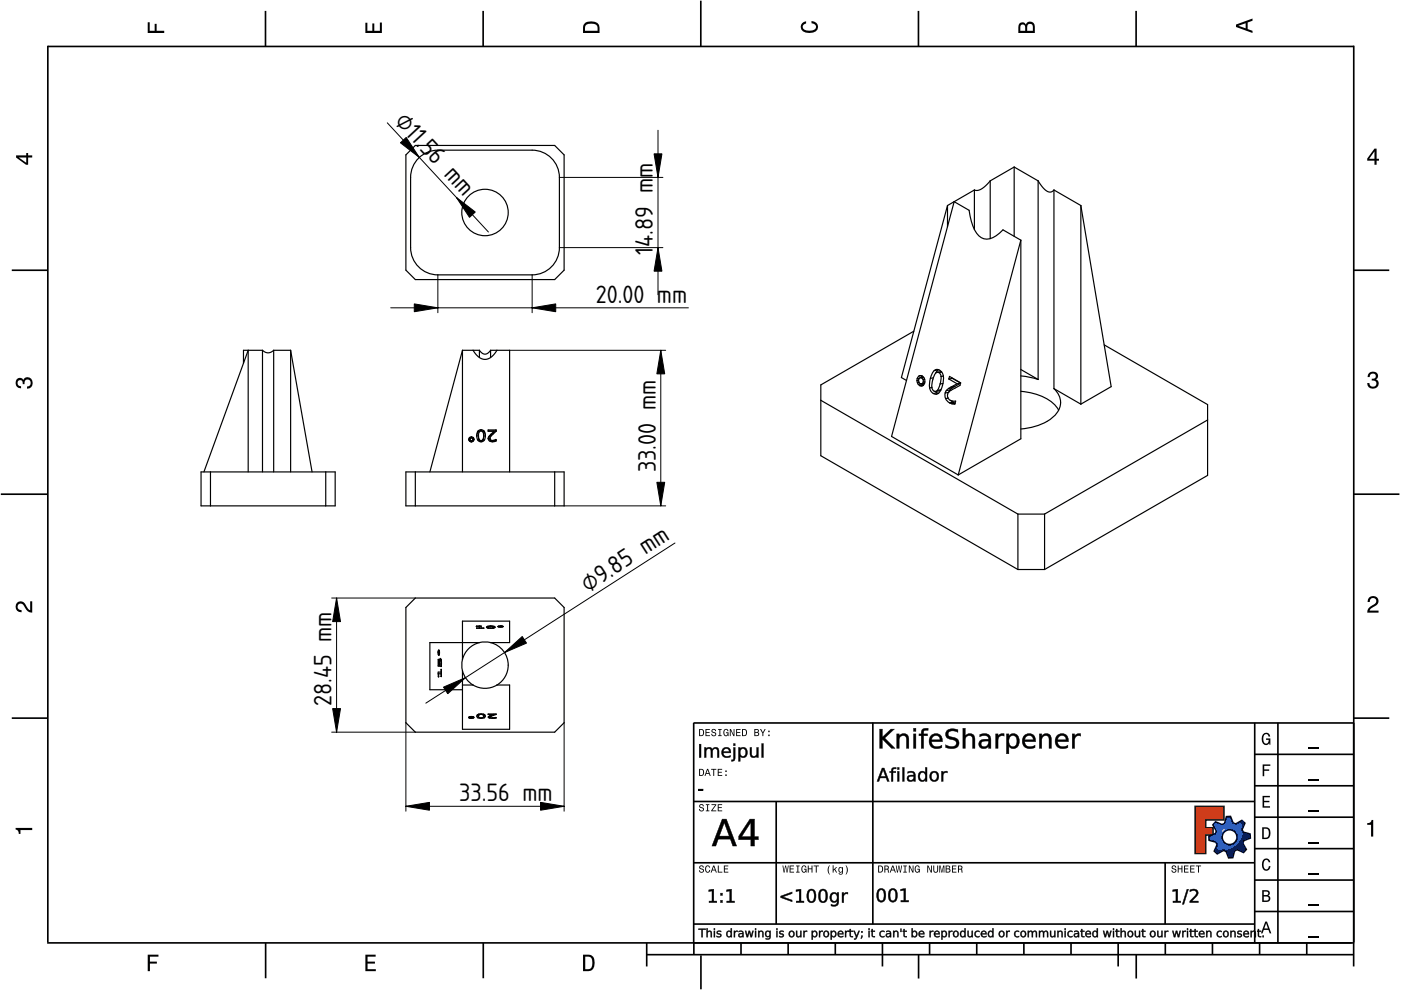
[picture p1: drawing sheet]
<svg xmlns="http://www.w3.org/2000/svg" width="297mm" height="210mm" viewBox="0 0 297 210" stroke-linecap="round" stroke-linejoin="round" font-family="sans-serif">
<defs><g id="words">
<g font-size="5">
<text x="83.5" y="25.9" transform="rotate(47 83.5 25.9)">⌀1 .56 mm</text>
<text x="138.4" y="52.3" transform="rotate(-90 138.4 52.3)">4.89 mm</text>
<text x="138.4" y="54" transform="rotate(-90 138.4 54)">1</text>
<text x="126.3" y="64.2">20.00 mm</text>
<text x="139" y="100.1" transform="rotate(-90 139 100.1)">33.00 mm</text>
<text x="124.6" y="125.6" transform="rotate(-33 124.6 125.6)">⌀9.85 mm</text>
<text x="70.3" y="149.7" transform="rotate(-90 70.3 149.7)">28.45 mm</text>
<text x="97.4" y="169.9">33.56 mm</text>
</g>
</g></defs>
<g fill="none" stroke="#000" stroke-width=".35">
<path d="M10.1 9.7v190.1M10.1 9.9h277M56.3 2.3v7.5M102.4 2.3v7.5M148.6 .1v9.8M194.7 2.3v7.5M240.9 2.3v7.5M287 9.7v195.2M2.5 57.3h7.5M287.1 57.3h7.4M.2 104.8h10M287 104.8h9.7"/>
<path d="M2.5 152.3h7.5M147 153.3h140.1M147.1 153.3v49.1M185.1 153.2v42.8M266 159.9h21M266 153.3v46.7M270.9 153.3v46.7M287.1 152.3h7.4M147 169.9h119M164.6 169.9v26M266 179.9h21M266 173.3h21"/>
<path d="M266 166.6h21M10 199.9h277.1M56.3 199.9v7.5M102.5 199.9v7.5M137.1 199.9v5M147 195.9h119M147 182.9h119M157.1 199.9v2.5M167.1 199.9v2.5M177.1 199.9v2.5M187.1 199.9v5M197.1 199.9v2.5"/>
<path d="M207.1 199.9v2.5M217.1 199.9v2.5M227.1 199.9v2.5M237.1 199.9v5M247 182.9v13M247.1 199.9v2.5M257.1 199.9v2.5M266 193.3h21M266 186.6h21M267.1 199.9v2.5M277.1 199.9v2.5M137.1 202.4h150"/>
<path d="M148.6 202.6v7.2M194.8 202.4v5.1M240.9 202.4v5.1"/>
</g>
<g fill="#000">
<path d="M31.3 4.7h.4v1.8h1.1v-1.4h.4v1.4h1.6v.5h-3.5z" fill-rule="evenodd"/>
<path d="M77.5 4.8h.4v1.7h1v-1.5h.5v1.5h1.1v-1.7h.5v2.2h-3.5z" fill-rule="evenodd"/>
<path d="M124.1 4.9a2.19 2.19 0 0 0-.5 2.1h3.5v-1.2a1.42 1.42 0 0 0-1.7-1.3zM124.3 5.2a2.14 2.14 0 0 1 2.3 .3l.1 1h-2.7l.1-1z" fill-rule="evenodd"/>
<path d="M170.1 4.9l.8-.4v.5a.7 .7 0 0 0-.7 .5 .7 .7 0 0 0 .3 .8 1.69 1.69 0 0 0 2.5-.6 .9 .9 0 0 0-.9-.8v-.5a1.24 1.24 0 0 1 1.3 1.1 1.24 1.24 0 0 1-1 1.4 2.22 2.22 0 0 1-2.5-.7l-.1-.5z" fill-rule="evenodd"/>
<path d="M216.1 5l-.2 .8v1.2h3.5v-1.3a.98 .98 0 0 0-.7-1.1 .98 .98 0 0 0-1.2 .6 .84 .84 0 0 0-1.4-.2zM216.4 5.3a.54 .54 0 0 1 .7-.1 .54 .54 0 0 1 .3 .6v.7h-1.1zM217.9 5.2a.62 .62 0 0 1 .7-.1 .62 .62 0 0 1 .4 .6v.8h-1.2z" fill-rule="evenodd"/>
<path d="M262.1 5.2v.5l3.5 1.3v-.5l-1.1-.3v-1.4l1.1-.4v-.5zM262.6 5.5l1.5-.6v1.1z" fill-rule="evenodd"/>
<path d="M3.4 32.9v.5l2.1 1.5h.5v-1.5h.8v-.5h-.8v-.5h-.4v.5zM4 33.4h1.6v1.1z" fill-rule="evenodd"/>
<path d="M291.4 31.5l-1.5 2.1v.5h1.5v.8h.5v-.8h.5v-.4h-.5v-2.2zM291.4 32.1v1.6h-1.1z" fill-rule="evenodd"/>
<path d="M3.6 80.4a.86 .86 0 0 1 1.4 .1 1.06 1.06 0 0 1 1.2-.5 1.06 1.06 0 0 1 .7 1.2 1.1 1.1 0 0 1-1.2 1.2v-.4a.71 .71 0 0 0 .8-1 .71 .71 0 0 0-1.3-.1v.6h-.4a.61 .61 0 0 0-.3-.8 .61 .61 0 0 0-.8 .2 .61 .61 0 0 0 .2 .8l.6 .2v.4a1.15 1.15 0 0 1-1.2-.6 1.15 1.15 0 0 1 .3-1.3z" fill-rule="evenodd"/>
<path d="M290.3 79.1a1.08 1.08 0 0 1 1.3-.2 1.08 1.08 0 0 1 .5 1.3l-.4 .2a1.06 1.06 0 0 1 .6 1.3 1.06 1.06 0 0 1-1.2 .7 1.1 1.1 0 0 1-1.2-1.2h.4a.71 .71 0 0 0 1 .8 .71 .71 0 0 0 .1-1.3h-.6v-.4a.61 .61 0 0 0 .8-.3 .61 .61 0 0 0-.2-.8 .61 .61 0 0 0-.8 .2l-.2 .5h-.4z" fill-rule="evenodd"/>
<path d="M3.6 127.8a1.22 1.22 0 0 1 2 .7l.4 .6 .4 .3v-1.9h.4v2.4a1.8 1.8 0 0 1-1.7-1.4 .71 .71 0 0 0-.9-.5 .71 .71 0 0 0-.5 .8 .71 .71 0 0 0 .9 .6v.4a1.18 1.18 0 0 1-1.2-.6 1.18 1.18 0 0 1 .2-1.4z" fill-rule="evenodd"/>
<path d="M290.3 126.7a1.18 1.18 0 0 1 1.9 .3 1.18 1.18 0 0 1-1 1.7l-.5 .3-.3 .5h1.9v.4h-2.4a1.8 1.8 0 0 1 1.4-1.7 .71 .71 0 0 0 .5-.9 .71 .71 0 0 0-.9-.5 .71 .71 0 0 0-.5 .8h-.4z" fill-rule="evenodd"/>
<path d="M148.2 154.6v1.5h.5a.77 .77 0 0 0 .6-.8 .77 .77 0 0 0-.6-.7zM148.4 154.8a.58 .58 0 0 1 .7 .5 .58 .58 0 0 1-.7 .6zM149.6 154.6v1.5h.9v-.2h-.7v-.5h.6v-.2h-.6v-.4h.7v-.2zM151 154.7a.53 .53 0 0 0 0 .6 .53 .53 0 0 0 .6 .2 .32 .32 0 0 1-.3 .5 .32 .32 0 0 1-.3-.4h-.2a.5 .5 0 0 0 .7 .5 .5 .5 0 0 0 .1-.8l-.4-.1a.28 .28 0 0 1-.1-.4 .28 .28 0 0 1 .4-.1 .28 .28 0 0 1 .1 .3h.2a.51 .51 0 0 0-.3-.4 .51 .51 0 0 0-.5 .1zM152.3 154.6v.2h.2v1.1h-.2v.2h.7v-.2h-.3v-1.1h.3v-.2zM153.5 154.7a.81 .81 0 0 0 .5 1.4l.3-.2 .2 .2v-.8h-.6v.1h.4l-.2 .5a.6 .6 0 0 1-.5-.6 .6 .6 0 0 1 .4-.6l.2 .3h.2l-.1-.3a.53 .53 0 0 0-.8 0zM154.7 154.6v1.5h.2v-1.3l.6 1.3h.2v-1.5h-.2v1.2l-.5-1.2zM156.1 154.6v1.5h.9v-.2h-.7v-.5h.6v-.2h-.6v-.4h.7v-.2zM157.3 154.6v1.5h.5a.77 .77 0 0 0 .6-.8 .77 .77 0 0 0-.6-.7zM157.5 154.8a.58 .58 0 0 1 .7 .5 .58 .58 0 0 1-.7 .6zM159.9 154.6v1.5h.6a.42 .42 0 0 0 .5-.3 .42 .42 0 0 0-.3-.5l.2-.2-.1-.4zM160.1 154.8h.3a.23 .23 0 0 1 .3 .2 .23 .23 0 0 1-.3 .2h-.3zM160.1 155.4h.4a.26 .26 0 0 1 .3 .2 .26 .26 0 0 1-.3 .3h-.4zM161.1 154.6l.5 .9v.6h.2v-.6l.5-.9h-.2l-.4 .7-.3-.7zM162.9 155.8v.3h.3v-.3zM162.9 154.9v.3h.3v-.3z" fill-rule="evenodd"/>
<path d="M267.8 155.7a.85 .85 0 0 1 .9-.3 .85 .85 0 0 1 .6 .8h-.3l-.1-.3a.49 .49 0 0 0-.4-.3 .49 .49 0 0 0-.5 .3 1.2 1.2 0 0 0 .4 1.8 .66 .66 0 0 0 .6-.8h-.6v-.3h.9v1.3h-.1l-.1-.3-.3 .3a.85 .85 0 0 1-1.2-.7v-1.1z" fill-rule="evenodd"/>
<path d="M3.3 175.5h3.5v.5h-2.5v.8h-.3a.77 .77 0 0 0-.7-.9z" fill-rule="evenodd"/>
<path d="M148.4 170.6a.53 .53 0 0 0 0 .6 .53 .53 0 0 0 .6 .2 .32 .32 0 0 1-.3 .5 .32 .32 0 0 1-.3-.4h-.2a.5 .5 0 0 0 .7 .6 .5 .5 0 0 0 .1-.9l-.4-.1a.28 .28 0 0 1-.1-.4 .28 .28 0 0 1 .4-.1 .28 .28 0 0 1 .1 .4h.2a.51 .51 0 0 0-.3-.5 .51 .51 0 0 0-.5 .1zM149.7 170.5v.2h.2v1.1h-.2v.2h.7v-.2h-.3v-1.1h.3v-.2zM150.8 170.5v.2h.8l-.8 1.3h1.1v-.2h-.9l.9-1.3zM152.2 170.5v1.5h.9v-.2h-.7v-.5h.6v-.2h-.6v-.4h.7v-.2z" fill-rule="evenodd"/>
<path d="M148.2 163v1.5h.5a.77 .77 0 0 0 .6-.7 .77 .77 0 0 0-.6-.8zM148.4 163.2a.57 .57 0 0 1 .7 .6 .57 .57 0 0 1-.7 .5zM149.9 163l-.5 1.5h.2l.1-.4h.6l.2 .4h.2l-.6-1.5zM150 163.2l.3 .7h-.5zM150.8 163v.2h.4v1.3h.2v-1.3h.5v-.2zM152.2 163v1.5h.9v-.2h-.7v-.5h.6v-.2h-.6v-.4h.7v-.2zM153.8 164.2v.3h.3v-.3zM153.8 163.4v.3h.3v-.3z" fill-rule="evenodd"/>
<path d="M253.4 171h6.1v2.8h-3.9v1.7h1.6v1.5h-1.6v4h-2.2z" fill-rule="evenodd"/>
<path d="M257.7 174.3l-.5 .6 .7 1.3-.2 .6-1.4 .5v.9l1.5 .4 .3 .5-.7 1.4 .7 .5 1.3-.7 .6 .2 .5 1.4 .9-.1 .3-1.4 .6-.3 1.4 .6 .5-.6-.7-1.3 .2-.6 1.4-.5-.1-.9-1.4-.4-.3-.5 .6-1.4-.6-.6-1.3 .8-.6-.2-.5-1.4h-.9l-.4 1.5-.5 .2zM259.1 177.5a1.6 1.6 0 0 1 3.2 0 1.6 1.6 0 0 1-3.2 0z" fill-rule="evenodd"/>
<path d="M267.7 168.7h1.5v.3h-1.2v.8h1.1v.3h-1.1v.8h1.3v.3h-1.6z" fill-rule="evenodd"/>
<path d="M267.7 162.1h1.6v.3h-1.3v.7h1.1v.3h-1.1v1.2h-.3z" fill-rule="evenodd"/>
<path d="M267.6 175.4v2.5h.8a1.37 1.37 0 0 0 .7-2.2 1.56 1.56 0 0 0-1.5-.3zM267.9 175.7a.98 .98 0 0 1 1.2 .7 .98 .98 0 0 1-.7 1.2h-.5z" fill-rule="evenodd"/>
<path d="M289.9 174.5a.77 .77 0 0 0 .9-.6h.4v3.5h-.5v-2.5h-.8z" fill-rule="evenodd"/>
<path d="M148.4 183.6a.53 .53 0 0 0 0 .6 .53 .53 0 0 0 .6 .2 .32 .32 0 0 1-.3 .5 .32 .32 0 0 1-.3-.4h-.2a.5 .5 0 0 0 .7 .6 .5 .5 0 0 0 .1-.9l-.4-.1a.28 .28 0 0 1-.1-.4 .28 .28 0 0 1 .4-.1 .28 .28 0 0 1 .1 .4h.2a.51 .51 0 0 0-.3-.5 .51 .51 0 0 0-.5 .1zM149.6 183.7l-.1 .2a.67 .67 0 0 0 .1 .9 .67 .67 0 0 0 .8 .1l.2-.4h-.2l-.2 .3a.6 .6 0 0 1-.5-.5 .6 .6 0 0 1 .4-.6l.3 .3h.2l-.2-.4a.5 .5 0 0 0-.8 .1zM151.2 183.5l-.5 1.5h.2l.1-.4h.6l.2 .4h.2l-.6-1.5zM151.3 183.7l.3 .7h-.5zM152.2 183.5v1.5h1v-.2h-.8v-1.3zM153.5 183.5v1.5h.9v-.2h-.7v-.5h.6v-.2h-.6v-.4h.7v-.2z" fill-rule="evenodd"/>
<path d="M165.9 183.5l.3 1.5h.1l.3-1.3 .2 1.3h.2l.2-1.5h-.1l-.2 1.3-.2-1.3h-.2l-.2 1.3-.2-1.3zM167.4 183.5v1.5h1v-.2h-.8v-.5h.7v-.2h-.7v-.4h.7v-.2zM168.8 183.5v.2h.3v1.1h-.3v.2h.7v-.2h-.2v-1.1h.2v-.2zM170.1 183.7a.82 .82 0 0 0 .5 1.3l.3-.2 .1 .2v-.8h-.5v.2h.3l-.2 .4a.6 .6 0 0 1-.5-.5 .6 .6 0 0 1 .5-.6l.2 .3h.2l-.2-.4a.53 .53 0 0 0-.7 .1zM171.3 183.5v1.5h.2v-.7h.6v.7h.2v-1.5h-.2v.6h-.6v-.6zM172.5 183.5v.2h.5v1.3h.2v-1.3h.4v-.2zM175.8 183.5a1.35 1.35 0 0 0 .2 1.9 1.84 1.84 0 0 1 0-1.9zM176.5 183.5v1.5h.2v-.4l.2-.2 .4 .6h.2l-.4-.7 .4-.5h-.2l-.6 .6v-.9zM177.9 184a.59 .59 0 0 0-.2 .7 .59 .59 0 0 0 .7 .3l.1-.2a.31 .31 0 0 1-.1 .5 .31 .31 0 0 1-.4-.2h-.2a.47 .47 0 0 0 .5 .4 .47 .47 0 0 0 .4-.5v-1.2h-.2v.2l-.3-.2zM178 184.1l.1-.1a.42 .42 0 0 1 .4 .4 .42 .42 0 0 1-.4 .5l-.1-.3zM179.3 183.5a1.85 1.85 0 0 1 0 1.9 1.22 1.22 0 0 0 0-1.9z" fill-rule="evenodd"/>
<path d="M186.2 183.5v1.5h.5a.77 .77 0 0 0 .6-.7 .77 .77 0 0 0-.6-.8zM186.4 183.7a.58 .58 0 0 1 .6 .6 .58 .58 0 0 1-.6 .5zM187.5 183.5v1.5h.2v-.6a.45 .45 0 0 1 .5 .1 .45 .45 0 0 1 .1 .5h.2l-.2-.7a.42 .42 0 0 0 .1-.5 .42 .42 0 0 0-.4-.3zM187.7 183.7h.2a.26 .26 0 0 1 .4 .3 .26 .26 0 0 1-.4 .2h-.2zM189.2 183.5l-.6 1.5h.2l.2-.4h.6l.1 .4h.2l-.5-1.5zM189.3 183.7l.2 .7h-.4zM189.9 183.5l.3 1.5h.2l.2-1.3 .2 1.3h.2l.3-1.5h-.2l-.2 1.3-.2-1.3h-.2l-.2 1.3-.2-1.3zM191.5 183.5v.2h.3v1.1h-.3v.2h.8v-.2h-.3v-1.1h.3v-.2zM192.7 183.5v1.5h.2v-1.2l.5 1.2h.3v-1.5h-.2v1.2l-.6-1.2zM194.1 183.7a.81 .81 0 0 0 .5 1.3l.3-.2 .1 .2v-.8h-.5v.2h.3l-.2 .4a.6 .6 0 0 1-.5-.5 .6 .6 0 0 1 .5-.6l.2 .3h.2l-.2-.4a.53 .53 0 0 0-.7 .1zM196.6 183.5v1.5h.2v-1.2l.6 1.2h.2v-1.5h-.2v1.2l-.6-1.2zM197.9 183.5v.9a.52 .52 0 0 0 .5 .6 .52 .52 0 0 0 .5-.6v-.9h-.2v.9a.33 .33 0 0 1-.3 .5 .33 .33 0 0 1-.3-.5v-.9zM199.2 183.5v1.5h.1v-1.4l.3 1.4h.2l.3-1.4v1.4h.1v-1.5h-.2l-.3 1.3-.3-1.3zM200.5 183.5v1.5h.6a.42 .42 0 0 0 .4-.3 .42 .42 0 0 0-.2-.5l.2-.2-.1-.4zM200.7 183.7h.3a.23 .23 0 0 1 .3 .2 .23 .23 0 0 1-.3 .2h-.3zM200.7 184.3h.3a.26 .26 0 0 1 .3 .3 .26 .26 0 0 1-.3 .2h-.3zM201.8 183.5v1.5h1v-.2h-.8v-.5h.7v-.2h-.7v-.4h.8v-.2zM203.1 183.5v1.5h.2v-.6a.45 .45 0 0 1 .5 .1 .45 .45 0 0 1 .1 .5h.2l-.2-.7a.42 .42 0 0 0 .1-.5 .42 .42 0 0 0-.4-.3zM203.3 183.7h.3a.26 .26 0 0 1 .3 .3 .26 .26 0 0 1-.4 .2h-.2z" fill-rule="evenodd"/>
<path d="M248.5 183.6a.53 .53 0 0 0 0 .6 .53 .53 0 0 0 .6 .2 .32 .32 0 0 1-.2 .5 .32 .32 0 0 1-.3-.4h-.2a.5 .5 0 0 0 .6 .6 .5 .5 0 0 0 .2-.9l-.4-.1a.28 .28 0 0 1-.1-.4 .28 .28 0 0 1 .3-.1 .28 .28 0 0 1 .2 .4h.2a.51 .51 0 0 0-.3-.5 .51 .51 0 0 0-.6 .1zM249.7 183.5v1.5h.2v-.7h.6v.7h.2v-1.5h-.2v.6h-.6v-.6zM251 183.5v1.5h1v-.2h-.8v-.5h.7v-.2h-.7v-.4h.8v-.2zM252.3 183.5v1.5h1v-.2h-.8v-.5h.7v-.2h-.7v-.4h.8v-.2zM253.5 183.5v.2h.5v1.3h.2v-1.3h.5v-.2z" fill-rule="evenodd"/>
<path d="M268.3 195.4l-1 2.5h.4l.2-.7h1l.3 .7h.3l-.9-2.5zM268.4 195.8l.4 1.1h-.7z" fill-rule="evenodd"/>
<path d="M267.6 188.7v2.5h1a.7 .7 0 0 0 .7-.5 .7 .7 0 0 0-.4-.8 .61 .61 0 0 0 .3-.8 .61 .61 0 0 0-.7-.4zM267.9 189h.6a.38 .38 0 0 1 .4 .4 .38 .38 0 0 1-.5 .4h-.5zM267.9 190.1h.6a.44 .44 0 0 1 .5 .4 .44 .44 0 0 1-.5 .4h-.6z" fill-rule="evenodd"/>
<path d="M267.8 182.3a.85 .85 0 0 1 .9-.3 .85 .85 0 0 1 .6 .8h-.3l-.1-.2a.47 .47 0 0 0-.4-.3 .47 .47 0 0 0-.4 .3 1.21 1.21 0 0 0 .4 1.7 .64 .64 0 0 0 .5-.7h.4a.89 .89 0 0 1-.8 1 .89 .89 0 0 1-1-.7v-1.1z" fill-rule="evenodd"/>
<path d="M31.3 202.4h2.3v.4h-1.8v1.1h1.5v.4h-1.5v1.6h-.5z" fill-rule="evenodd"/>
<path d="M77.5 202.4h2.1v.4h-1.7v1.1h1.6v.4h-1.6v1.2h1.8v.4h-2.2z" fill-rule="evenodd"/>
<path d="M123.6 202.4v3.5h1.2a1.42 1.42 0 0 0 1.3-1.7 1.38 1.38 0 0 0-1.3-1.8zM124.1 202.8l1 .1a1.89 1.89 0 0 1 0 2.5l-1 .1z" fill-rule="evenodd"/>
</g>
<path d="M277.3 158.6h2.2M277.3 178.6h2.2M277.3 172h2.2M277.3 165.3h2.2M277.3 198.6h2.2M277.3 192h2.2M277.3 185.3h2.2" fill="none" stroke="#000" stroke-width=".25"/>
<g fill="#000">
<path d="M148.1 167.3h1v.3h-1z"/>
<path d="M148.2 157.8h.4v2.8h-.4zM149.4 158.5h.3v.3a.72 .72 0 0 1 .7-.4 .72 .72 0 0 1 .6 .5 .75 .75 0 0 1 .9-.4 .75 .75 0 0 1 .5 .8v1.3h-.3v-1.3a.52 .52 0 0 0-.6-.6 .52 .52 0 0 0-.4 .7v1.2h-.4v-1.3a.52 .52 0 0 0-.5-.6 .52 .52 0 0 0-.5 .7v1.2h-.3zM153.3 158.7a.98 .98 0 0 1 1.2-.2 .98 .98 0 0 1 .4 1.1h-1.5a.9 .9 0 0 0 1.5 .6v.3a1.19 1.19 0 0 1-1.6-.2 1.19 1.19 0 0 1 0-1.6zM153.6 158.9l-.2 .5h1.2a.6 .6 0 0 0-.4-.6 .6 .6 0 0 0-.6 .1zM155.5 158.5h.4l-.1 2.4-.2 .4-.5 .1v-.3h.2l.2-.2zM155.5 157.7h.4v.4h-.4zM156.6 158.5h.3v.3a.87 .87 0 0 1 1.1-.3 .87 .87 0 0 1 .5 1 .87 .87 0 0 1-.5 1.1 .87 .87 0 0 1-1.1-.3v1.1h-.3zM157.2 158.8a.8 .8 0 0 0-.3 1 .8 .8 0 0 0 .9 .5 .8 .8 0 0 0 .3-1 .8 .8 0 0 0-.9-.5zM159 158.5h.4v1.3a.55 .55 0 0 0 .5 .6 .55 .55 0 0 0 .5-.7v-1.2h.4v2.1h-.4v-.3a.77 .77 0 0 1-.9 .3 .77 .77 0 0 1-.5-.8zM161.5 157.7h.3v2.9h-.3z"/>
<path d="M148.2 157.7h.5v2.9h-.5zM148.2 157.8v2.8h.4v-2.8zM149.3 158.4h.5l-.1 .4a.69 .69 0 0 1 .7-.4 .69 .69 0 0 1 .6 .5 .77 .77 0 0 1 1-.5 .77 .77 0 0 1 .5 .9v1.3h-.4v-1.3a.48 .48 0 0 0-.6-.5 .48 .48 0 0 0-.4 .6v1.2h-.4v-1.3a.48 .48 0 0 0-.5-.5 .48 .48 0 0 0-.4 .6v1.2h-.5zM149.4 158.5v2.1h.3v-1.2a.56 .56 0 0 1 .5-.7 .56 .56 0 0 1 .6 .6l-.1 1.3h.4l-.1-1.2a.56 .56 0 0 1 .5-.7 .56 .56 0 0 1 .6 .6v1.3h.3v-1.3a.72 .72 0 0 0-.5-.8 .72 .72 0 0 0-.9 .5 .7 .7 0 0 0-.7-.5 .7 .7 0 0 0-.6 .5v-.5zM153.2 158.7a1 1 0 0 1 1.3-.2 1 1 0 0 1 .4 1.2l-1.5-.1a.88 .88 0 0 0 .6 .7 .88 .88 0 0 0 .9-.2v.4a1.23 1.23 0 0 1-1.6-.1 1.23 1.23 0 0 1-.1-1.7zM153.3 158.8a1.15 1.15 0 0 0 0 1.5 1.15 1.15 0 0 0 1.5 .2l.1-.3a.91 .91 0 0 1-1 .2 .91 .91 0 0 1-.6-.8h1.6a.93 .93 0 0 0-.5-1 .93 .93 0 0 0-1.1 .2zM153.6 158.9l-.2 .5h1.2a.6 .6 0 0 0-.4-.6 .6 .6 0 0 0-.6 .1zM153.5 158.9a.62 .62 0 0 1 .8-.2 .62 .62 0 0 1 .3 .7h-1.3zM155.5 158.4h.4v2.2a.65 .65 0 0 1-.2 .7 .65 .65 0 0 1-.7 .1v-.3l.3-.1 .2-.1zM155.5 158.5v2.4l-.1 .2h-.3v.3l.5-.1 .2-.4 .1-2.4zM155.5 157.6h.4v.5h-.4zM155.5 157.7v.4h.4v-.4zM156.5 158.4h.5l-.1 .4a.8 .8 0 0 1 .8-.4 .8 .8 0 0 1 .7 .5 1.08 1.08 0 0 1 0 1.3 1.08 1.08 0 0 1-1.2 .4l-.3-.3 .1 1.2h-.5zM156.6 158.5v2.9h.3v-1.3a.82 .82 0 0 0 1 .5 .82 .82 0 0 0 .5-1.1 .82 .82 0 0 0-.5-1 .82 .82 0 0 0-1 .5v-.5zM157.2 158.9a.76 .76 0 0 0-.3 .9 .76 .76 0 0 0 .9 .4 .76 .76 0 0 0 .3-.9 .76 .76 0 0 0-.9-.4zM157.2 158.8a.84 .84 0 0 1 1 .5 .84 .84 0 0 1-.5 1.1 .88 .88 0 0 1-.9-.6 .88 .88 0 0 1 .4-1zM159 158.4h.4v1.4a.5 .5 0 0 0 .5 .5 .5 .5 0 0 0 .5-.6v-1.3h.4v2.2h-.4v-.3a.79 .79 0 0 1-.9 .4 .79 .79 0 0 1-.5-.9zM159 158.5l.1 1.3a.74 .74 0 0 0 .5 .8 .74 .74 0 0 0 .9-.5l-.1 .5h.4v-2.1h-.4l.1 1.2a.59 .59 0 0 1-.6 .7 .59 .59 0 0 1-.6-.6l.1-1.3zM161.5 157.6h.4v3h-.4zM161.5 157.7v2.9h.3v-2.9z"/>
<path d="M186.5 154.6h.6v1.7l1.8-1.7h.7l-2 1.9 2.1 2.2h-.7l-1.9-2v2h-.6zM190.1 155.6h.5v.5a1.11 1.11 0 0 1 1.4-.5 1.11 1.11 0 0 1 .7 1.2v1.9h-.5v-1.9a.79 .79 0 0 0-.8-.8 .79 .79 0 0 0-.8 .9v1.8h-.5zM193.7 155.6h.5v3.1h-.5zM193.7 154.4h.5v.7h-.5zM195.6 154.7l.4-.3h.8v.4l-.7 .1-.3 .2v.5h.8v.4h-.8v2.7h-.5v-2.7h-.5v-.4h.5zM197.4 156a1.41 1.41 0 0 1 1.7-.3 1.41 1.41 0 0 1 .7 1.6h-2.3a1.26 1.26 0 0 0 2 .8l.2-.1v.5a1.73 1.73 0 0 1-2.2-.1 1.73 1.73 0 0 1-.3-2.2zM197.8 156.2l-.3 .7h1.8a.87 .87 0 0 0-.5-.9 .87 .87 0 0 0-1 .2zM200.9 154.8a2.63 2.63 0 0 1 2.2-.1v.6l-.2-.1a1.44 1.44 0 0 0-1.8 .2v.5l.2 .2a2.33 2.33 0 0 1 2 1.1 1.31 1.31 0 0 1-1.7 1.5l-1.1-.2v-.6a1.69 1.69 0 0 0 2.2-.1 .87 .87 0 0 0-1.1-1 1.11 1.11 0 0 1-1.1-.7 1.11 1.11 0 0 1 .4-1.3zM204.2 154.4h.5v1.7a1.11 1.11 0 0 1 1.3-.5 1.11 1.11 0 0 1 .7 1.2v1.9h-.5v-1.9a.79 .79 0 0 0-.8-.8 .79 .79 0 0 0-.7 .9v1.8h-.5zM208.1 157.4a.72 .72 0 0 0 .5 1 .72 .72 0 0 0 .9-.6l.1-.7-1.2 .1zM207.7 155.7h.2a1.45 1.45 0 0 1 2.2 1.2v1.8h-.5v-.5a1.05 1.05 0 0 1-1.7 .3 1.05 1.05 0 0 1 .4-1.7l1.3-.1a1.1 1.1 0 0 0-1.9-.5zM211.1 155.6h.5v.5a1.2 1.2 0 0 1 1.3-.5v.5a.89 .89 0 0 0-1 .1 .89 .89 0 0 0-.3 .9v1.6h-.5zM213.4 155.6h.5v.5a1.25 1.25 0 0 1 1.6-.4 1.25 1.25 0 0 1 .6 1.4 1.25 1.25 0 0 1-.6 1.5 1.25 1.25 0 0 1-1.6-.4v1.6h-.5zM214.3 156.1a1.32 1.32 0 0 0 .5 2.2 1.25 1.25 0 0 0 .8-1.2 1.25 1.25 0 0 0-.8-1.1zM217.1 156a1.41 1.41 0 0 1 1.7-.3 1.41 1.41 0 0 1 .8 1.6h-2.3a1.26 1.26 0 0 0 2 .8l.1-.1v.5a1.73 1.73 0 0 1-2.1-.1 1.73 1.73 0 0 1-.3-2.2zM217.6 156.2l-.3 .7h1.8a.87 .87 0 0 0-.6-.9 .87 .87 0 0 0-.9 .2zM220.4 155.6h.5v.5a1.11 1.11 0 0 1 1.3-.5 1.11 1.11 0 0 1 .7 1.2v1.9h-.5v-1.9a.79 .79 0 0 0-.8-.8 .79 .79 0 0 0-.7 .9v1.8h-.5zM224.1 156a1.41 1.41 0 0 1 1.7-.3 1.41 1.41 0 0 1 .7 1.6h-2.3a1.26 1.26 0 0 0 2 .8l.2-.1v.5a1.73 1.73 0 0 1-2.2-.1 1.73 1.73 0 0 1-.3-2.2zM224.5 156.2l-.3 .7h1.8a.87 .87 0 0 0-.5-.9 .87 .87 0 0 0-1 .2zM227.3 155.6h.5v.5a1.2 1.2 0 0 1 1.3-.5v.5a.89 .89 0 0 0-.9 .1 .89 .89 0 0 0-.4 .9v1.6h-.5z"/>
<path d="M186.5 154.5h.6v1.8l1.8-1.8h.8l-2.1 2 2.3 2.2h-.9l-1.9-2v2h-.6zM186.5 154.6v4.1h.6l-.1-2.1 2 2.1h.7l-2.2-2.2 2.1-1.9h-.7l-1.9 1.8 .1-1.8zM190.1 155.6h.6l-.1 .5a1.12 1.12 0 0 1 1.4-.5 1.12 1.12 0 0 1 .7 1.2v1.9h-.6v-1.9a.74 .74 0 0 0-.7-.8 .74 .74 0 0 0-.7 .9v1.8h-.6zM190.1 155.6v3.1h.5v-1.8a.83 .83 0 0 1 .8-1 .83 .83 0 0 1 .8 .9v1.9h.5l-.1-1.9a1.07 1.07 0 0 0-.7-1.2 1.07 1.07 0 0 0-1.3 .6v-.6zM193.6 155.6h.6v3.1h-.6zM193.7 155.6v3.1h.5v-3.1zM193.6 154.4h.6v.7h-.6zM193.7 154.4v.7h.5v-.7zM195.5 154.6l.5-.2h.8v.5h-.7l-.2 .2-.1 .5h.9v.4h-.9l.1 2.7h-.6v-2.7h-.5v-.4h.5v-.5zM195.6 154.7l-.2 1-.6-.1v.4h.6l-.1 2.7h.5v-2.7h.8v-.4l-.8 .1a.58 .58 0 0 1 .5-.9h.5v-.4zM197.4 155.9a1.43 1.43 0 0 1 1.7-.3 1.43 1.43 0 0 1 .7 1.7l-2.3-.1a1.21 1.21 0 0 0 2 .9l.2-.1v.5a1.77 1.77 0 0 1-2.3-.2 1.77 1.77 0 0 1 0-2.4zM197.4 156a1.65 1.65 0 0 0-.1 2.2 1.65 1.65 0 0 0 2.2 .3h.2v-.4a1.64 1.64 0 0 1-2.1-.2l-.1-.7 2.3 .1a1.37 1.37 0 0 0-.7-1.6 1.37 1.37 0 0 0-1.7 .3zM197.8 156.2l-.3 .7h1.8a.83 .83 0 0 0-.5-.9 .83 .83 0 0 0-1 .2zM197.8 156.2a.89 .89 0 0 1 1-.2 .89 .89 0 0 1 .5 .9h-1.8zM200.8 154.8a2.58 2.58 0 0 1 2.3-.1v.6l-.2-.1a1.41 1.41 0 0 0-1.8 .2 .83 .83 0 0 0 1 .9 1.25 1.25 0 0 1 1.3 1.5 1.25 1.25 0 0 1-1.6 1l-1.4-.3 .1-.6a1.66 1.66 0 0 0 2.2-.1l-.2-.7-.9-.3a1.16 1.16 0 0 1-1.1-.7 1.16 1.16 0 0 1 .3-1.3zM200.9 154.9a1.07 1.07 0 0 0-.3 1.2 1.07 1.07 0 0 0 1 .6v.1a.84 .84 0 0 1 1.2 .8 .84 .84 0 0 1-1.2 .7l-1.1-.4v.6h.2a2.22 2.22 0 0 0 2.5-.5 1.31 1.31 0 0 0-1.4-1.7 .71 .71 0 0 1-.8-.8 .71 .71 0 0 1 1-.6l1.1 .4v-.6h-.4a2.29 2.29 0 0 0-1.8 .2zM204.1 154.4h.6v1.7a1.12 1.12 0 0 1 1.3-.5 1.12 1.12 0 0 1 .8 1.2v1.9h-.6v-1.9a.74 .74 0 0 0-.8-.8 .74 .74 0 0 0-.7 .9v1.8h-.6zM204.2 154.4v4.3h.5l-.1-1.8a.83 .83 0 0 1 .8-1 .83 .83 0 0 1 .8 .9v1.9h.5v-1.9a1.07 1.07 0 0 0-.8-1.2 1.07 1.07 0 0 0-1.3 .6l.1-1.8zM208.2 157.4a.68 .68 0 0 0 .4 .9 .68 .68 0 0 0 .8-.5l.2-.7-1.1 .1zM208.1 157.3l.3-.2h1.2a.91 .91 0 0 1-.4 1.1 .91 .91 0 0 1-1.2-.3zM207.7 155.7l.2-.1a1.49 1.49 0 0 1 2.2 1.3v1.8h-.6l.1-.5a1.11 1.11 0 0 1-1.4 .6 1.11 1.11 0 0 1-.7-1.4 1.11 1.11 0 0 1 1.4-.7h.7a1.12 1.12 0 0 0-1.9-.4zM207.7 155.7v.5l.2-.1a1.09 1.09 0 0 1 1.7 .7 1.72 1.72 0 0 0-2 .7 1.07 1.07 0 0 0 .8 1.2 1.07 1.07 0 0 0 1.2-.7v.7h.5l-.1-1.8a1.45 1.45 0 0 0-2.2-1.1zM211.1 155.6h.6l-.1 .5a1.06 1.06 0 0 1 1.3-.5v.6a.85 .85 0 0 0-.9 0 .85 .85 0 0 0-.3 .9v1.6h-.6zM211.1 155.6v3.1h.5v-1.6a.89 .89 0 0 1 .3-1 .89 .89 0 0 1 1 0v-.5h-.2a1.1 1.1 0 0 0-1.1 .7v-.7zM213.3 155.6h.6v.5a1.17 1.17 0 0 1 1.2-.6 1.17 1.17 0 0 1 1 1 1.59 1.59 0 0 1-1.4 2.3l-.4-.2-.4-.4v1.7h-.6zM213.4 155.6v4.2h.5v-1.8a1.2 1.2 0 0 0 1.5 .6 1.2 1.2 0 0 0 .7-1.5 1.21 1.21 0 0 0-.7-1.4 1.21 1.21 0 0 0-1.5 .5v-.6zM214.3 156.1a1.27 1.27 0 0 0 .5 2.2 1.2 1.2 0 0 0 .8-1.2 1.2 1.2 0 0 0-.8-1.1zM214.3 156.1a.94 .94 0 0 1 1 0 .94 .94 0 0 1 .3 1 .94 .94 0 0 1-.8 1.3 .94 .94 0 0 1-.9-1.3l.1-.6zM217.1 155.9a1.43 1.43 0 0 1 1.8-.3 1.43 1.43 0 0 1 .7 1.7l-2.3-.1a1.21 1.21 0 0 0 1.9 .9l.3-.1v.5a1.77 1.77 0 0 1-2.3-.2 1.77 1.77 0 0 1-.1-2.4zM217.2 156a1.65 1.65 0 0 0-.1 2.2 1.65 1.65 0 0 0 2.1 .3h.2l.1-.4a1.64 1.64 0 0 1-2.1-.2l-.2-.7 2.3 .1a1.37 1.37 0 0 0-.7-1.6 1.37 1.37 0 0 0-1.6 .3zM217.6 156.2l-.3 .7h1.7a.83 .83 0 0 0-.5-.9 .83 .83 0 0 0-.9 .2zM217.5 156.2a.89 .89 0 0 1 1.1-.2 .89 .89 0 0 1 .5 .9h-1.9zM220.3 155.6h.6v.5a1.12 1.12 0 0 1 1.3-.5 1.12 1.12 0 0 1 .8 1.2v1.9h-.6v-1.9a.74 .74 0 0 0-.8-.8 .74 .74 0 0 0-.7 .9v1.8h-.6zM220.4 155.6v3.1h.5l-.1-1.8a.83 .83 0 0 1 .8-1 .83 .83 0 0 1 .9 .9l-.1 1.9h.5v-1.9a1.07 1.07 0 0 0-.8-1.2 1.07 1.07 0 0 0-1.3 .6l.1-.6zM224.1 155.9a1.43 1.43 0 0 1 1.7-.3 1.43 1.43 0 0 1 .7 1.7l-2.2-.1a1.21 1.21 0 0 0 1.9 .9l.3-.1v.5a1.77 1.77 0 0 1-2.4-.2 1.77 1.77 0 0 1 0-2.4zM224.1 156a1.65 1.65 0 0 0 0 2.2 1.65 1.65 0 0 0 2.1 .3h.2v-.4a1.64 1.64 0 0 1-2.1-.2l-.1-.7 2.3 .1a1.37 1.37 0 0 0-.7-1.6 1.37 1.37 0 0 0-1.7 .3zM224.6 156.2l-.4 .7h1.8a.83 .83 0 0 0-.5-.9 .83 .83 0 0 0-.9 .2zM224.5 156.2a.89 .89 0 0 1 1-.2 .89 .89 0 0 1 .5 .9h-1.8zM227.3 155.6h.6l-.1 .5a1.06 1.06 0 0 1 1.4-.5v.6a.85 .85 0 0 0-1 0 .85 .85 0 0 0-.3 .9v1.6h-.6zM227.3 155.6v3.1h.5v-1.6a.89 .89 0 0 1 .3-1 .89 .89 0 0 1 1 0v-.5h-.1a1.1 1.1 0 0 0-1.2 .7v-.7z"/>
<path d="M148 167.3h1.1v.4h-1.1zM148.1 167.3v.3h1v-.3z"/>
<path d="M153.6 174.4l-1.1 2.9h2.1zM153.1 173.7h.9l2.2 5.7h-.8l-.5-1.5h-2.6l-.5 1.5h-.9zM159.2 174.3l-2 3.1h2zM159 173.7h1v3.7h.8v.6h-.8v1.4h-.8v-1.4h-2.6v-.7z"/>
<path d="M153.5 174.4l-1 2.9h2.1zM153.6 174.3l1.1 3h-2.3zM153.1 173.6h.9l2.2 5.8h-.9l-.4-1.5h-2.6l-.5 1.5h-.9zM153.1 173.7l-2.2 5.7h.9l.4-1.5h2.7l.5 1.5h.8l-2.2-5.7zM159.2 174.3l-1.9 3.1h1.9zM159.2 174.2v3.2h-2zM159 173.6h1v3.8l.8-.1v.8l-.8-.1v1.4h-.8v-1.4l-2.6 .1v-.8zM159 173.7l-2.4 3.6v.7h2.6v1.4h.8l-.1-1.4h.9v-.6h-.9l.1-3.7z"/>
<path d="M187.2 163.2l-.5 1.4h1.1zM187 162.8h.5l1 2.9h-.4l-.2-.8h-1.3l-.3 .8h-.4zM189.1 162.9l.9-.2v.3h-.5l-.2 .2v.3h.6v.3h-.6v1.9h-.3v-1.9h-.4v-.3h.4zM190.3 163.5h.3v2.2h-.3zM190.3 162.7h.3v.5h-.3zM191.4 162.7h.3v3h-.3zM192.8 164.7a.48 .48 0 0 0 .2 .7 .48 .48 0 0 0 .7-.3v-.5zM192.5 163.6a1.02 1.02 0 0 1 1.6 .9v1.2h-.4v-.4a.75 .75 0 0 1-.9 .4 .75 .75 0 0 1-.5-.9 .75 .75 0 0 1 1-.5h.4a.76 .76 0 0 0-1.2-.3zM194.9 163.8l.6-.3 .4 .1 .3 .3v-1.2h.3v3h-.3v-.4a.87 .87 0 0 1-1.1 .3 .87 .87 0 0 1-.4-1zM195.3 163.9a.8 .8 0 0 0-.3 1 .8 .8 0 0 0 .9 .4 .8 .8 0 0 0 .3-1 .8 .8 0 0 0-.9-.4zM197.8 163.9a.79 .79 0 0 0-.3 1 .79 .79 0 0 0 .9 .4 .79 .79 0 0 0 .3-1 .79 .79 0 0 0-.9-.4zM197 164.6a1.07 1.07 0 0 1 2.1 0 1.07 1.07 0 0 1-2.1 0zM199.6 163.5h.4v.4l.4-.4h.4v.4a.62 .62 0 0 0-.6 0 .62 .62 0 0 0-.2 .6v1.2h-.4z"/>
<path d="M187.2 163.2l-.5 1.4h1.1zM187.2 163.1l.6 1.6h-1.1zM187 162.8h.5l1.1 2.9h-.5l-.2-.8h-1.3l-.2 .8h-.5zM187 162.8l-1.1 2.9h.4l.3-.8h1.3l.2 .8h.4l-1-2.9zM189.1 162.9l.9-.2v.4l-.6 .1-.1 .3h.6v.4l-.6-.1 .1 1.9h-.5l.1-1.9-.4 .1v-.4h.4zM189.2 162.9l-.2 .7-.4-.1v.3h.4v1.9h.3v-1.9h.6v-.3l-.6 .1v-.4l.2-.2h.5v-.3zM190.2 163.5h.5v2.2h-.5zM190.3 163.5v2.2h.3v-2.2zM190.2 162.7h.5v.5h-.5zM190.3 162.7v.5h.3v-.5zM191.3 162.7h.5v3h-.5zM191.4 162.7v3h.3v-3zM192.8 164.7a.44 .44 0 0 0 .2 .7 .44 .44 0 0 0 .6-.3l.1-.5zM192.7 164.7l1-.1a.61 .61 0 0 1-.3 .8 .61 .61 0 0 1-.8-.4zM192.4 163.6a1.18 1.18 0 0 1 1.7 .6v1.5h-.4v-.4a.77 .77 0 0 1-1 .4 .77 .77 0 0 1-.4-.9 .77 .77 0 0 1 1-.5h.4a.79 .79 0 0 0-1.3-.3zM192.5 163.6v.4a.7 .7 0 0 1 .8-.3 .7 .7 0 0 1 .4 .7h-.4a.71 .71 0 0 0-.9 .4 .71 .71 0 0 0 .4 .9 .71 .71 0 0 0 .9-.4l.1-.1-.1 .5h.4l-.1-1.2a.98 .98 0 0 0-.5-.9 .98 .98 0 0 0-1 .1zM194.9 163.8a.78 .78 0 0 1 1.3 .1l-.1-1.2h.5v3h-.5l.1-.4a.84 .84 0 0 1-.9 .4 .84 .84 0 0 1-.7-.8v-.6zM194.9 163.8a1.04 1.04 0 0 0-.2 1.3 1.04 1.04 0 0 0 1.2 .5l.3-.4v.5h.3v-3h-.3v1.3a.76 .76 0 0 0-1.3-.2zM195.3 163.9a.76 .76 0 0 0-.3 1 .76 .76 0 0 0 .9 .4 .76 .76 0 0 0 .3-.9 .76 .76 0 0 0-.9-.5zM195.3 163.9a.84 .84 0 0 1 1 .5 .84 .84 0 0 1-.5 1 .88 .88 0 0 1-.9-.6 .88 .88 0 0 1 .4-.9zM197.8 163.9a.75 .75 0 0 0-.3 1 .75 .75 0 0 0 .9 .4 .75 .75 0 0 0 .3-.9 .75 .75 0 0 0-.9-.5zM197.6 164a.71 .71 0 0 1 .9-.1 .71 .71 0 0 1 .2 1 .66 .66 0 0 1-.8 .6 .66 .66 0 0 1-.5-.9zM197 164.6a1.11 1.11 0 0 1 2.2 0 1.11 1.11 0 0 1-2.2 0zM197.1 164.6a1.02 1.02 0 0 0 2 0 1.02 1.02 0 0 0-2 0zM199.6 163.5h.4v.4l.2-.3 .7-.1-.1 .4a.57 .57 0 0 0-.6 .1 .57 .57 0 0 0-.2 .5v1.2h-.4zM199.6 163.5v2.2h.4l-.1-1.2a.62 .62 0 0 1 .2-.6 .62 .62 0 0 1 .7 0v-.3a.78 .78 0 0 0-.9 .4l.1-.5z"/>
<path d="M148.1 196.9h1.5v.2h-.6v1.6h-.3v-1.6h-.6zM149.8 196.8h.2v.8a.48 .48 0 0 1 .6-.2 .48 .48 0 0 1 .3 .5v.8h-.2v-.8a.34 .34 0 0 0-.4-.4 .34 .34 0 0 0-.3 .4v.8h-.2zM151.4 197.4h.2v1.3h-.2zM151.4 196.8h.2v.3h-.2zM152.1 197.4h.6h.2l-.1 .2a.33 .33 0 0 0-.4-.1 .33 .33 0 0 0-.2 .3 .54 .54 0 0 1 .6 .2 .54 .54 0 0 1 0 .6l-.7 .1-.2-.3a.39 .39 0 0 0 .5 .2 .39 .39 0 0 0 .3-.4 .54 .54 0 0 1-.6-.2 .54 .54 0 0 1 0-.6zM154.1 197.5l.4-.2 .4 .3v-.8h.3v1.9h-.3v-.2a.61 .61 0 0 1-.8 0 .61 .61 0 0 1-.1-.8zM154.3 197.7a.47 .47 0 0 0-.1 .6 .47 .47 0 0 0 .6 .1 .47 .47 0 0 0 .2-.6 .47 .47 0 0 0-.7-.1zM155.6 197.4h.2v.2l.6-.3v.3a.39 .39 0 0 0-.4 0 .39 .39 0 0 0-.2 .4v.7h-.2zM156.8 198.1v.1a.32 .32 0 0 0 .2 .4 .32 .32 0 0 0 .4-.3v-.3zM156.6 197.4a.64 .64 0 0 1 1.1 .5v.8h-.3v-.2a.47 .47 0 0 1-.6 .2 .47 .47 0 0 1-.2-.5 .47 .47 0 0 1 .5-.3h.3a.47 .47 0 0 0-.3-.4 .47 .47 0 0 0-.5 .1zM158 197.4h.2l.3 1 .2-1h.3l.3 1 .2-1h.3l-.4 1.3h-.3l-.2-1.1-.3 1.1h-.3zM160.1 197.4h.2v1.3h-.2zM160.1 196.8h.2v.3h-.2zM160.8 197.4h.2v.2a.48 .48 0 0 1 .6-.2 .48 .48 0 0 1 .3 .5v.8h-.3v-.8a.34 .34 0 0 0-.3-.4 .34 .34 0 0 0-.3 .4v.8h-.2zM162.5 197.6a.44 .44 0 0 0 0 .7 .44 .44 0 0 0 .6-.1v-.6l-.3-.1zM162.4 197.5l.3-.2 .5 .3v-.2h.2v1.1a.68 .68 0 0 1-1 .6v-.2a.5 .5 0 0 0 .5 .1 .5 .5 0 0 0 .3-.5 .6 .6 0 0 1-.9 0 .6 .6 0 0 1 0-.8zM164.6 197.4h.2v1.3h-.2zM164.6 196.8h.2v.3h-.2zM165.3 197.4h.6h.2l-.1 .2a.33 .33 0 0 0-.3-.1 .33 .33 0 0 0-.2 .3 .54 .54 0 0 1 .5 .2 .54 .54 0 0 1 .1 .6l-.8 .1-.1-.3a.39 .39 0 0 0 .4 .2 .39 .39 0 0 0 .3-.4 .54 .54 0 0 1-.5-.2 .54 .54 0 0 1-.1-.6zM167.6 197.7a.45 .45 0 0 0-.1 .7 .45 .45 0 0 0 .7-.2l-.1-.5-.3-.2zM167.2 198a.67 .67 0 0 1 1.3 0 .67 .67 0 0 1-1.3 0zM168.8 197.4h.2v.8a.34 .34 0 0 0 .4 .3 .34 .34 0 0 0 .3-.4v-.7h.2v1.3h-.2v-.2a.48 .48 0 0 1-.6 .2 .48 .48 0 0 1-.3-.5zM170.3 197.4h.3v.2l.5-.3v.3a.39 .39 0 0 0-.4 0 .39 .39 0 0 0-.1 .4v.7h-.3zM172.1 197.4h.2v.2a.61 .61 0 0 1 .9-.1 .61 .61 0 0 1 0 .9 .51 .51 0 0 1-.4 .3 .51 .51 0 0 1-.5-.2v.7h-.2zM172.4 197.7a.47 .47 0 0 0-.1 .6 .47 .47 0 0 0 .7 .1 .47 .47 0 0 0 .1-.6 .47 .47 0 0 0-.7-.1zM173.6 197.4h.3v.2l.5-.3v.3a.39 .39 0 0 0-.4 0 .39 .39 0 0 0-.1 .4v.7h-.3zM174.9 197.7a.45 .45 0 0 0-.1 .7 .45 .45 0 0 0 .7-.2l-.1-.5-.2-.2zM174.5 198a.67 .67 0 0 1 1.3 0 .67 .67 0 0 1-1.3 0zM176.1 197.4h.3v.2a.61 .61 0 0 1 .8-.1 .61 .61 0 0 1 .1 .9 .51 .51 0 0 1-.5 .3 .51 .51 0 0 1-.4-.2v.7h-.3zM176.5 197.7a.47 .47 0 0 0-.2 .6 .47 .47 0 0 0 .7 .1 .47 .47 0 0 0 .1-.6 .47 .47 0 0 0-.6-.1zM177.8 197.5a.61 .61 0 0 1 .7-.1 .61 .61 0 0 1 .3 .7h-1a.59 .59 0 0 0 1 .3v.2a.75 .75 0 0 1-1-.1 .75 .75 0 0 1 0-1zM177.9 197.6l-.1 .3h.8l-.2-.4zM179.2 197.4h.2v.2l.5-.3v.3a.39 .39 0 0 0-.4 0 .39 .39 0 0 0-.1 .4v.7h-.2zM180.2 197h.2v.4h.4v.1h-.4v.9l.4 .1v.2h-.4l-.2-.2v-1h-.2zM181 197.4h.2l.4 1 .4-1h.3l-.9 1.8h-.3v-.2h.3l.1-.3zM182.6 197.4h.3v.3h-.3zM182.6 198.4h.3v.2l-.2 .4h-.2zM184.2 197.4h.2v1.3h-.2zM184.2 196.8h.2v.3h-.2zM184.8 197h.2v.4h.5v.1h-.5l.1 .9 .4 .1v.2h-.4l-.3-.2v-1h-.1zM186.6 197.5a.5 .5 0 0 1 .9 .1 .51 .51 0 0 0-.7 .1 .51 .51 0 0 0 0 .7 .51 .51 0 0 0 .7 0 .5 .5 0 0 1-.9 .1l-.1-.5zM188.1 198.1l-.1 .1a.32 .32 0 0 0 .3 .4 .32 .32 0 0 0 .4-.3v-.3zM187.9 197.4a.64 .64 0 0 1 1 .5v.8h-.2v-.2a.47 .47 0 0 1-.6 .2 .47 .47 0 0 1-.3-.5 .47 .47 0 0 1 .6-.3h.3a.47 .47 0 0 0-.3-.4 .47 .47 0 0 0-.5 .1zM189.4 197.4h.2v.2a.48 .48 0 0 1 .6-.2 .48 .48 0 0 1 .3 .5v.8h-.2v-.8a.34 .34 0 0 0-.4-.4 .34 .34 0 0 0-.3 .4v.8h-.2zM190.9 196.9h.2v.7h-.2zM191.6 197h.2v.4h.4v.1h-.4v.9l.4 .1v.2h-.4l-.2-.2v-1h-.2zM193.6 197.7a.47 .47 0 0 0-.1 .6 .47 .47 0 0 0 .7 .1 .47 .47 0 0 0 .1-.6 .47 .47 0 0 0-.7-.1zM193.3 196.8h.2v.8a.61 .61 0 0 1 .9-.1 .61 .61 0 0 1 0 .9 .51 .51 0 0 1-.4 .3 .51 .51 0 0 1-.5-.2v.2h-.2zM194.9 197.5a.61 .61 0 0 1 .8-.1 .61 .61 0 0 1 .3 .7h-1a.59 .59 0 0 0 .9 .3v.2a.75 .75 0 0 1-1-.1 .75 .75 0 0 1 0-1zM195.1 197.6l-.1 .3h.8l-.3-.4zM197.1 197.4h.2v.2l.6-.3v.3a.39 .39 0 0 0-.4 0 .39 .39 0 0 0-.2 .4v.7h-.2zM198.2 197.5a.61 .61 0 0 1 .7-.1 .61 .61 0 0 1 .3 .7h-1a.59 .59 0 0 0 1 .3v.2a.75 .75 0 0 1-1-.1 .75 .75 0 0 1 0-1zM198.4 197.6l-.2 .3h.8l-.2-.4zM199.6 197.4h.2v.2a.61 .61 0 0 1 .9-.1 .61 .61 0 0 1 0 .9 .51 .51 0 0 1-.4 .3 .51 .51 0 0 1-.5-.2v.7h-.2zM199.9 197.7a.47 .47 0 0 0-.1 .6 .47 .47 0 0 0 .7 .1 .47 .47 0 0 0 .1-.6 .47 .47 0 0 0-.7-.1zM201.1 197.4h.3v.2l.5-.3v.3a.39 .39 0 0 0-.4 0 .39 .39 0 0 0-.1 .4v.7h-.3zM202.4 197.7a.45 .45 0 0 0-.1 .7 .45 .45 0 0 0 .7-.2l-.1-.5-.2-.2zM202 198a.67 .67 0 0 1 1.3 0 .67 .67 0 0 1-1.3 0zM203.7 197.5l.4-.2 .4 .3v-.8h.2v1.9h-.2v-.2a.61 .61 0 0 1-.9 0 .61 .61 0 0 1 0-.8zM203.9 197.7a.47 .47 0 0 0-.1 .6 .47 .47 0 0 0 .6 .1 .47 .47 0 0 0 .1-.6 .47 .47 0 0 0-.6-.1zM205.1 197.4h.3v.8a.34 .34 0 0 0 .3 .3 .34 .34 0 0 0 .3-.4v-.7h.3v1.3h-.3v-.2a.48 .48 0 0 1-.5 .2 .48 .48 0 0 1-.4-.5zM206.8 197.5a.5 .5 0 0 1 .9 .1 .51 .51 0 0 0-.7 .1 .51 .51 0 0 0 0 .7 .51 .51 0 0 0 .7 0 .5 .5 0 0 1-.9 .1l-.2-.5zM208.1 197.5a.61 .61 0 0 1 .8-.1 .61 .61 0 0 1 .3 .7h-1a.59 .59 0 0 0 .9 .3v.2a.75 .75 0 0 1-1-.1 .75 .75 0 0 1 0-1zM208.3 197.6l-.1 .3h.8l-.3-.4zM209.6 197.5l.4-.2 .4 .3v-.8h.2v1.9h-.2v-.2a.61 .61 0 0 1-.9 0 .61 .61 0 0 1 0-.8zM209.8 197.7a.47 .47 0 0 0-.1 .6 .47 .47 0 0 0 .6 .1 .47 .47 0 0 0 .1-.6 .47 .47 0 0 0-.6-.1zM212.1 197.7a.45 .45 0 0 0-.1 .7 .45 .45 0 0 0 .7-.2l-.1-.5-.2-.2zM211.7 198a.67 .67 0 0 1 1.3 0 .67 .67 0 0 1-1.3 0zM213.3 197.4h.2v.2l.6-.3v.3a.39 .39 0 0 0-.4 0 .39 .39 0 0 0-.2 .4v.7h-.2zM215.2 197.5a.5 .5 0 0 1 .9 .1 .51 .51 0 0 0-.7 .1 .51 .51 0 0 0 0 .7 .51 .51 0 0 0 .7 0 .5 .5 0 0 1-.9 .1l-.2-.5zM216.7 197.7a.45 .45 0 0 0-.1 .7 .45 .45 0 0 0 .7-.2l-.1-.5-.2-.2zM216.3 198a.67 .67 0 0 1 1.3 0 .67 .67 0 0 1-1.3 0zM217.9 197.4h.2v.2a.45 .45 0 0 1 .5-.3 .45 .45 0 0 1 .4 .3 .47 .47 0 0 1 .5-.2 .47 .47 0 0 1 .4 .5v.8h-.3v-.8a.33 .33 0 0 0-.3-.4 .33 .33 0 0 0-.3 .4v.8h-.2v-.8a.33 .33 0 0 0-.4-.4 .33 .33 0 0 0-.3 .4v.8h-.2zM220.3 197.4h.2v.2a.45 .45 0 0 1 .4-.3 .45 .45 0 0 1 .4 .3 .47 .47 0 0 1 .6-.2 .47 .47 0 0 1 .3 .5v.8h-.2v-.8a.33 .33 0 0 0-.3-.4 .33 .33 0 0 0-.3 .4v.8h-.3v-.8a.33 .33 0 0 0-.3-.4 .33 .33 0 0 0-.3 .4v.8h-.2zM222.6 197.4h.3v.8a.34 .34 0 0 0 .3 .3 .34 .34 0 0 0 .3-.4v-.7h.2v1.3h-.2v-.2a.48 .48 0 0 1-.6 .2 .48 .48 0 0 1-.3-.5zM224.2 197.4h.2v.2a.48 .48 0 0 1 .6-.2 .48 .48 0 0 1 .3 .5v.8h-.2v-.8a.34 .34 0 0 0-.4-.4 .34 .34 0 0 0-.3 .4v.8h-.2zM225.7 197.4h.3v1.3h-.3zM225.7 196.8h.3v.3h-.3zM226.5 197.5a.5 .5 0 0 1 .9 .1 .51 .51 0 0 0-.7 .1 .51 .51 0 0 0 0 .7 .51 .51 0 0 0 .7 0 .5 .5 0 0 1-.9 .1l-.2-.5zM228 198.1l-.1 .1a.32 .32 0 0 0 .3 .4 .32 .32 0 0 0 .3-.3l.1-.3zM227.8 197.4a.64 .64 0 0 1 1 .5v.8h-.2v-.2a.47 .47 0 0 1-.6 .2 .47 .47 0 0 1-.3-.5 .47 .47 0 0 1 .6-.3h.3a.47 .47 0 0 0-.4-.4 .47 .47 0 0 0-.4 .1zM229.2 197h.2v.4h.5v.1h-.5l.1 .9 .4 .1v.2h-.4l-.2-.2-.1-1h-.1zM230.3 197.5a.61 .61 0 0 1 .7-.1 .61 .61 0 0 1 .3 .7h-1a.59 .59 0 0 0 1 .3v.2a.75 .75 0 0 1-1-.1 .75 .75 0 0 1 0-1zM230.4 197.6l-.1 .3h.8l-.2-.4zM231.7 197.5l.4-.2 .5 .3v-.8h.2v1.9h-.2v-.2a.61 .61 0 0 1-.9 0 .61 .61 0 0 1-.1-.8zM231.9 197.7a.47 .47 0 0 0-.1 .6 .47 .47 0 0 0 .7 .1 .47 .47 0 0 0 .1-.6 .47 .47 0 0 0-.7-.1zM233.9 197.4h.2l.3 1 .2-1h.3l.3 1 .2-1h.2l-.3 1.3h-.3l-.2-1.1-.3 1.1h-.3zM236 197.4h.2v1.3h-.2zM236 196.8h.2v.3h-.2zM236.6 197h.3v.4h.4v.1h-.4v.9l.4 .1v.2h-.4l-.2-.2-.1-1h-.1zM237.6 196.8h.2v.8a.48 .48 0 0 1 .6-.2 .48 .48 0 0 1 .3 .5v.8h-.2v-.8a.34 .34 0 0 0-.4-.4 .34 .34 0 0 0-.3 .4v.8h-.2zM239.4 197.7a.45 .45 0 0 0-.1 .7 .45 .45 0 0 0 .7-.2l-.1-.5-.2-.2zM239 198a.67 .67 0 0 1 1.3 0 .67 .67 0 0 1-1.3 0zM240.6 197.4h.2v.8a.34 .34 0 0 0 .4 .3 .34 .34 0 0 0 .3-.4v-.7h.2v1.3h-.2v-.2a.48 .48 0 0 1-.6 .2 .48 .48 0 0 1-.3-.5zM242.2 197h.2v.4h.4v.1h-.4v.9l.4 .1v.2h-.4l-.2-.2v-1h-.2zM244.1 197.7a.45 .45 0 0 0 0 .7 .45 .45 0 0 0 .7-.2l-.1-.5-.3-.2zM243.7 198a.7 .7 0 0 1 1.4 0 .7 .7 0 0 1-1.4 0zM245.4 197.4h.2v.8a.34 .34 0 0 0 .3 .3 .34 .34 0 0 0 .3-.4v-.7h.3v1.3h-.3v-.2a.48 .48 0 0 1-.5 .2 .48 .48 0 0 1-.3-.5zM246.9 197.4h.2v.2l.6-.3v.3a.39 .39 0 0 0-.4 0 .39 .39 0 0 0-.2 .4v.7h-.2zM248.6 197.4h.2l.2 1 .3-1h.3l.2 1 .3-1h.2l-.3 1.3h-.3l-.3-1.1-.2 1.1h-.3zM250.7 197.4h.2v.2l.5-.3v.3a.39 .39 0 0 0-.4 0 .39 .39 0 0 0-.1 .4v.7h-.2zM251.7 197.4h.2v1.3h-.2zM251.7 196.8h.2v.3h-.2zM252.3 197h.3v.4h.4v.1h-.4v.9l.4 .1v.2h-.4l-.2-.2-.1-1h-.1zM253.3 197h.2v.4h.5v.1h-.5v.9l.5 .1v.2h-.5l-.2-.2v-1h-.2zM254.3 197.5a.61 .61 0 0 1 .8-.1 .61 .61 0 0 1 .3 .7h-1a.59 .59 0 0 0 .9 .3v.2a.75 .75 0 0 1-1-.1 .75 .75 0 0 1 0-1zM254.5 197.6l-.1 .3h.8l-.2-.4zM255.7 197.4h.3v.2a.48 .48 0 0 1 .5-.2 .48 .48 0 0 1 .3 .5v.8h-.2v-.8a.34 .34 0 0 0-.3-.4 .34 .34 0 0 0-.3 .4v.8h-.3zM258.1 197.5a.5 .5 0 0 1 .9 .1 .51 .51 0 0 0-.7 .1 .51 .51 0 0 0 0 .7 .51 .51 0 0 0 .7 0 .5 .5 0 0 1-.9 .1l-.1-.5zM259.6 197.7a.45 .45 0 0 0 0 .7 .45 .45 0 0 0 .7-.2l-.1-.5-.3-.2zM259.2 198a.7 .7 0 0 1 1.4 0 .7 .7 0 0 1-1.4 0zM260.9 197.4h.2v.2a.48 .48 0 0 1 .6-.2 .48 .48 0 0 1 .3 .5v.8h-.2v-.8a.34 .34 0 0 0-.4-.4 .34 .34 0 0 0-.3 .4v.8h-.2zM262.5 197.4h.6h.2l-.1 .2a.33 .33 0 0 0-.4-.1 .33 .33 0 0 0-.2 .3 .54 .54 0 0 1 .5 .2 .54 .54 0 0 1 .1 .6l-.8 .1-.1-.3a.39 .39 0 0 0 .5 .2 .39 .39 0 0 0 .2-.4 .54 .54 0 0 1-.5-.2 .54 .54 0 0 1 0-.6zM263.8 197.5a.61 .61 0 0 1 .7-.1 .61 .61 0 0 1 .3 .7h-1a.59 .59 0 0 0 1 .3v.2a.75 .75 0 0 1-1-.1 .75 .75 0 0 1 0-1zM263.9 197.6l-.1 .3h.8l-.2-.4zM265.2 197.4h.2v.2a.48 .48 0 0 1 .6-.2 .48 .48 0 0 1 .3 .5v.8h-.2v-.8a.34 .34 0 0 0-.4-.4 .34 .34 0 0 0-.3 .4v.8h-.2zM266.7 197h.2v.4h.5v.1h-.5v.9l.5 .1v.2h-.5l-.2-.2v-1h-.2zM267.7 198.4h.2v.3h-.2z"/>
<path d="M148.1 196.9h1.5v.3l-.6-.1v1.6h-.3v-1.6l-.6 .1zM148.1 196.9v.2h.7l-.1 1.6h.3l-.1-1.6h.7v-.2zM149.8 196.8h.3l-.1 .8a.5 .5 0 0 1 .6-.3 .5 .5 0 0 1 .4 .6v.8h-.3v-.8a.3 .3 0 0 0-.4-.3 .3 .3 0 0 0-.2 .3v.8h-.3zM149.8 196.8v1.9h.2v-.8a.39 .39 0 0 1 .3-.4 .39 .39 0 0 1 .5 .4l-.1 .8h.2v-.8a.46 .46 0 0 0-.4-.5 .46 .46 0 0 0-.5 .3v-.9zM151.3 197.3h.3v1.4h-.3zM151.4 197.4v1.3h.2v-1.3zM151.3 196.8h.3v.4h-.3zM151.4 196.8v.3h.2v-.3zM152.1 197.4l.1-.1a.42 .42 0 0 1 .5 0 .42 .42 0 0 1 .2 .4l-.1-.1a.3 .3 0 0 0-.4-.1 .3 .3 0 0 0-.2 .3l.3 .1a.46 .46 0 0 1 .5 .6 .46 .46 0 0 1-.7 .3l-.4-.1v-.4l.2 .1a.31 .31 0 0 0 .3 .1 .31 .31 0 0 0 .2-.3l-.6-.2-.1-.3zM152.1 197.5a.35 .35 0 0 0-.1 .4 .35 .35 0 0 0 .4 .2l.3 .1a.4 .4 0 0 1-.3 .4 .4 .4 0 0 1-.5-.2l.1 .2a.52 .52 0 0 0 .6 .1 .52 .52 0 0 0 .2-.6l-.6-.2a.37 .37 0 0 1 .2-.5 .37 .37 0 0 1 .5 .2v-.2zM154.1 197.5a.49 .49 0 0 1 .8 .1v-.8h.3v1.9h-.3v-.2a.56 .56 0 0 1-.7 .2 .56 .56 0 0 1-.3-.7zM154.2 197.6a.59 .59 0 0 0-.1 .8 .59 .59 0 0 0 .8 .1l.1-.2-.1 .4h.3v-1.9h-.3l.1 .9-.4-.3zM154.3 197.7a.42 .42 0 0 0-.1 .6 .42 .42 0 0 0 .6 .1 .42 .42 0 0 0 .1-.6 .42 .42 0 0 0-.6-.1zM154.3 197.6a.48 .48 0 0 1 .7 .4 .48 .48 0 0 1-.7 .4l-.1-.4zM155.6 197.3h.3v.3l.1-.2 .4-.1v.3a.35 .35 0 0 0-.4 0 .35 .35 0 0 0-.1 .4v.7h-.3zM155.6 197.4v1.3h.2v-.7a.38 .38 0 0 1 .1-.5 .38 .38 0 0 1 .5 .1v-.3l-.3 .1-.3 .3v-.3zM156.9 198.1l-.1 .2a.32 .32 0 0 0 .4 .2 .32 .32 0 0 0 .2-.4zM156.8 198h.6a.38 .38 0 0 1-.2 .6 .38 .38 0 0 1-.5-.5zM156.6 197.4a.69 .69 0 0 1 1.1 .5v.8h-.3v-.2a.5 .5 0 0 1-.6 .3 .5 .5 0 0 1-.3-.7 .5 .5 0 0 1 .6-.3l.3 .1a.5 .5 0 0 0-.8-.2zM156.6 197.4v.2a.44 .44 0 0 1 .5-.1 .44 .44 0 0 1 .3 .4h-.3a.44 .44 0 0 0-.5 .4 .44 .44 0 0 0 .4 .5 .44 .44 0 0 0 .5-.5l-.1 .4h.3l-.1-.8a.6 .6 0 0 0-.3-.5 .6 .6 0 0 0-.7 .1zM157.9 197.3h.3l.3 1.1 .2-1.1h.3l.3 1.1 .2-1.1h.3l-.4 1.4h-.3l-.2-1.1-.3 1.1h-.3zM158 197.4l.3 1.3h.3l.3-1.3 .2 1.3h.3l.4-1.3h-.3l-.2 1.2-.3-1.2h-.3l-.2 1.2-.3-1.2zM160 197.3h.3v1.4h-.3zM160.1 197.4v1.3h.2v-1.3zM160 196.8h.3v.4h-.3zM160.1 196.8v.3h.2v-.3zM160.7 197.3h.3v.3a.5 .5 0 0 1 .6-.3 .5 .5 0 0 1 .3 .6v.8h-.3v-.8a.3 .3 0 0 0-.3-.3 .3 .3 0 0 0-.3 .3v.8h-.3zM160.8 197.4v1.3h.2l-.1-.8a.39 .39 0 0 1 .4-.4 .39 .39 0 0 1 .4 .4l-.1 .8h.3l-.1-.8a.46 .46 0 0 0-.3-.5 .46 .46 0 0 0-.6 .3l.1-.3zM162.6 197.7a.41 .41 0 0 0-.1 .6 .41 .41 0 0 0 .5 .1 .41 .41 0 0 0 .1-.6 .41 .41 0 0 0-.5-.1zM162.5 197.6a.47 .47 0 0 1 .7 .4 .47 .47 0 0 1-.7 .4l-.1-.4zM162.3 197.5a.49 .49 0 0 1 .9 .1l-.1-.3h.3v1.2a.72 .72 0 0 1-1.1 .6v-.3a.48 .48 0 0 0 .6 .1 .48 .48 0 0 0 .2-.4h.1a.56 .56 0 0 1-.7 .2 .56 .56 0 0 1-.3-.7zM162.4 197.5a.57 .57 0 0 0-.1 .9 .57 .57 0 0 0 .9-.1 .54 .54 0 0 1-.1 .7 .54 .54 0 0 1-.7-.1l.1 .2a.61 .61 0 0 0 .8-.6l.1-1.1h-.2v.3l-.3-.3zM164.6 197.3h.3v1.4h-.3zM164.6 197.4v1.3h.2v-1.3zM164.6 196.8h.3v.4h-.3zM164.6 196.8v.3h.2v-.3zM165.3 197.4l.2-.1a.42 .42 0 0 1 .5 0 .42 .42 0 0 1 .2 .4l-.2-.1a.3 .3 0 0 0-.3-.1 .3 .3 0 0 0-.2 .3l.3 .1a.46 .46 0 0 1 .4 .6 .46 .46 0 0 1-.7 .3l-.4-.1v-.4l.2 .1a.31 .31 0 0 0 .4 .1 .31 .31 0 0 0 .2-.3l-.6-.2-.1-.3zM165.4 197.5a.35 .35 0 0 0-.1 .4 .35 .35 0 0 0 .4 .2l.2 .1a.4 .4 0 0 1-.2 .4 .4 .4 0 0 1-.5-.2v.2a.52 .52 0 0 0 .6 .1 .52 .52 0 0 0 .3-.6l-.7-.2a.37 .37 0 0 1 .3-.5 .37 .37 0 0 1 .4 .2v-.2zM167.6 197.7a.42 .42 0 0 0-.1 .6 .42 .42 0 0 0 .6 .1 .42 .42 0 0 0 .1-.6 .42 .42 0 0 0-.6-.1zM167.5 197.6a.48 .48 0 0 1 .8 .4 .48 .48 0 0 1-.8 .4l-.1-.4zM167.1 198a.75 .75 0 0 1 1.5 0 .75 .75 0 0 1-1.5 0zM167.2 198a.65 .65 0 0 0 1.3 0 .65 .65 0 0 0-1.3 0zM168.7 197.3h.3v.9a.3 .3 0 0 0 .4 .3 .3 .3 0 0 0 .2-.4v-.8h.3v1.4h-.3l.1-.2a.5 .5 0 0 1-.6 .2 .5 .5 0 0 1-.4-.5zM168.8 197.4v.8a.46 .46 0 0 0 .4 .5 .46 .46 0 0 0 .5-.4v.4h.2v-1.3h-.2v.7a.39 .39 0 0 1-.3 .5 .39 .39 0 0 1-.4-.4v-.8zM170.3 197.3h.3v.3l.1-.2 .5-.1-.1 .3a.35 .35 0 0 0-.4 0 .35 .35 0 0 0-.1 .4v.7h-.3zM170.3 197.4v1.3h.3l-.1-.7a.38 .38 0 0 1 .1-.5 .38 .38 0 0 1 .5 .1v-.3l-.2 .1-.4 .3 .1-.3zM172.1 197.3h.3l-.1 .3a.56 .56 0 0 1 .7-.3 .56 .56 0 0 1 .3 .7 .59 .59 0 0 1-.3 .7 .59 .59 0 0 1-.7-.2l.1 .7h-.3zM172.1 197.4v1.8h.2v-.9a.54 .54 0 0 0 .7 .3 .54 .54 0 0 0 .2-.8 .49 .49 0 0 0-.4-.4 .49 .49 0 0 0-.5 .3v-.3zM172.5 197.7a.42 .42 0 0 0-.2 .6 .42 .42 0 0 0 .6 .1 .42 .42 0 0 0 .2-.6 .42 .42 0 0 0-.6-.1zM172.4 197.6a.48 .48 0 0 1 .7 .4 .48 .48 0 0 1-.7 .4l-.1-.4zM173.6 197.3h.3v.3l.1-.2 .5-.1-.1 .3a.35 .35 0 0 0-.4 0 .35 .35 0 0 0-.1 .4v.7h-.3zM173.6 197.4v1.3h.3l-.1-.7a.38 .38 0 0 1 .2-.5 .38 .38 0 0 1 .4 .1v-.3l-.2 .1-.4 .3 .1-.3zM174.9 197.7a.42 .42 0 0 0-.1 .6 .42 .42 0 0 0 .6 .1 .42 .42 0 0 0 .1-.6 .42 .42 0 0 0-.6-.1zM174.9 197.6a.48 .48 0 0 1 .7 .4 .48 .48 0 0 1-.7 .4l-.2-.4zM174.5 198a.71 .71 0 0 1 1.4 0 .71 .71 0 0 1-1.4 0zM174.5 198a.65 .65 0 0 0 1.3 0 .65 .65 0 0 0-1.3 0zM176.1 197.3h.3v.3a.56 .56 0 0 1 .7-.3 .56 .56 0 0 1 .3 .7 .59 .59 0 0 1-.4 .7 .59 .59 0 0 1-.7-.2l.1 .7h-.3zM176.1 197.4v1.8h.3l-.1-.9a.54 .54 0 0 0 .8 .3 .54 .54 0 0 0 .2-.8 .49 .49 0 0 0-.5-.4 .49 .49 0 0 0-.5 .3l.1-.3zM176.5 197.7a.42 .42 0 0 0-.1 .6 .42 .42 0 0 0 .6 .1 .42 .42 0 0 0 .1-.6 .42 .42 0 0 0-.6-.1zM176.4 197.6a.48 .48 0 0 1 .7 .4 .48 .48 0 0 1-.7 .4l-.1-.4zM177.7 197.5a.64 .64 0 0 1 .8-.1 .64 .64 0 0 1 .3 .7h-1a.61 .61 0 0 0 1 .2 .52 .52 0 0 1-.3 .5 .52 .52 0 0 1-.6-.1l-.3-.5zM177.8 197.6a.7 .7 0 0 0 0 .9 .7 .7 0 0 0 1 .1v-.2a.55 .55 0 0 1-.6 .2 .55 .55 0 0 1-.4-.6l1 .1a.57 .57 0 0 0-.3-.7 .57 .57 0 0 0-.7 .2zM178 197.7l-.2 .2h.8l-.2-.3zM177.9 197.6a.4 .4 0 0 1 .5-.1 .4 .4 0 0 1 .2 .5h-.8zM179.1 197.3h.3v.3l.1-.2 .5-.1-.1 .3a.35 .35 0 0 0-.3 0 .35 .35 0 0 0-.2 .4v.7h-.3zM179.2 197.4v1.3h.2l-.1-.7a.38 .38 0 0 1 .2-.5 .38 .38 0 0 1 .4 .1v-.3l-.2 .1-.4 .3 .1-.3zM180.1 196.9h.3v.5l.5-.1v.3l-.5-.1 .1 .9 .4 .1v.2h-.3a.41 .41 0 0 1-.5-.4l.1-.8-.2 .1v-.3l.2 .1zM180.2 197v.4h-.2v.1h.2v1l.6 .2v-.2h-.4l-.1-.2v-.8h.5v-.1h-.5l.1-.4zM180.9 197.3h.3l.4 1.1 .4-1.1h.3l-.6 1.5a.43 .43 0 0 1-.7 .4v-.2l.3-.1 .2-.2zM181 197.4l.6 1.3-.2 .3h-.3v.2l.5-.2 .7-1.6h-.3l-.4 1.1-.4-1.1zM182.6 197.4h.3v.4h-.3zM182.6 197.4v.3h.3v-.3zM182.6 198.3h.3l-.2 .7h-.2zM182.6 198.4v.6l.3-.4v-.2zM184.1 197.3h.3v1.4h-.3zM184.2 197.4v1.3h.2v-1.3zM184.1 196.8h.3v.4h-.3zM184.2 196.8v.3h.2v-.3zM184.8 196.9h.3l-.1 .5 .5-.1v.3l-.5-.1 .1 .9 .4 .1v.2h-.2a.41 .41 0 0 1-.5-.4v-.8l-.2 .1v-.3l.2 .1zM184.8 197l.1 .4h-.2v.1h.2v1l.6 .2v-.2h-.4l-.1-.2v-.8h.5v-.1h-.5v-.4zM186.6 197.5l.3-.2a.4 .4 0 0 1 .5 0 .4 .4 0 0 1 .2 .4 .48 .48 0 0 0-.7 0 .48 .48 0 0 0 0 .7 .48 .48 0 0 0 .7 0 .55 .55 0 0 1-.6 .4 .55 .55 0 0 1-.5-.4l-.1-.6zM186.7 197.6a.67 .67 0 0 0-.1 .8 .67 .67 0 0 0 .9 .2v-.2a.53 .53 0 0 1-.7 0 .53 .53 0 0 1 0-.7 .53 .53 0 0 1 .7-.1v-.2h-.3zM188.1 198.1v.2a.32 .32 0 0 0 .4 .2 .32 .32 0 0 0 .2-.4zM188.1 198h.6a.38 .38 0 0 1-.2 .6 .38 .38 0 0 1-.5-.5zM187.9 197.4a.69 .69 0 0 1 1.1 .5v.8h-.3v-.2a.5 .5 0 0 1-.6 .3 .5 .5 0 0 1-.3-.7 .5 .5 0 0 1 .6-.3l.3 .1a.5 .5 0 0 0-.8-.2zM187.9 197.4v.2a.44 .44 0 0 1 .5-.1 .44 .44 0 0 1 .3 .4h-.3a.44 .44 0 0 0-.5 .4 .44 .44 0 0 0 .4 .5 .44 .44 0 0 0 .5-.5l-.1 .4h.2v-.8a.6 .6 0 0 0-.4-.5 .6 .6 0 0 0-.6 .1zM189.3 197.3h.3v.3a.5 .5 0 0 1 .6-.3 .5 .5 0 0 1 .3 .6v.8h-.3v-.8a.3 .3 0 0 0-.3-.3 .3 .3 0 0 0-.3 .3v.8h-.3zM189.4 197.4v1.3h.2l-.1-.8a.39 .39 0 0 1 .4-.4 .39 .39 0 0 1 .4 .4v.8h.2l-.1-.8a.46 .46 0 0 0-.3-.5 .46 .46 0 0 0-.6 .3l.1-.3zM190.9 196.9h.3v.7h-.3zM190.9 196.9v.7h.2v-.7zM191.5 196.9h.3v.5l.5-.1v.3l-.5-.1 .1 .9 .4 .1v.2h-.3a.41 .41 0 0 1-.5-.4l.1-.8-.2 .1v-.3l.2 .1zM191.6 197v.4h-.2v.1h.2v1l.6 .2v-.2h-.4v-.2v-.8h.4v-.1h-.4v-.4zM193.6 197.7a.42 .42 0 0 0-.1 .6 .42 .42 0 0 0 .6 .1 .42 .42 0 0 0 .1-.6 .42 .42 0 0 0-.6-.1zM193.6 197.6a.48 .48 0 0 1 .7 .4 .48 .48 0 0 1-.7 .4l-.1-.4zM193.3 196.8h.3l-.1 .8a.56 .56 0 0 1 .7-.3 .56 .56 0 0 1 .3 .7 .59 .59 0 0 1-.3 .7 .59 .59 0 0 1-.7-.2l.1 .2h-.3zM193.3 196.8v1.9h.2v-.4a.54 .54 0 0 0 .7 .3 .54 .54 0 0 0 .2-.8 .49 .49 0 0 0-.4-.4 .49 .49 0 0 0-.5 .3v-.9zM194.9 197.5a.64 .64 0 0 1 .8-.1 .64 .64 0 0 1 .3 .7h-1a.61 .61 0 0 0 1 .2 .52 .52 0 0 1-.4 .5 .52 .52 0 0 1-.5-.1l-.4-.5zM195 197.6a.7 .7 0 0 0 0 .9 .7 .7 0 0 0 .9 .1v-.2a.55 .55 0 0 1-.6 .2 .55 .55 0 0 1-.3-.6l.9 .1a.57 .57 0 0 0-.2-.7 .57 .57 0 0 0-.7 .2zM195.1 197.7l-.1 .2h.8l-.3-.3zM195.1 197.6a.4 .4 0 0 1 .5-.1 .4 .4 0 0 1 .2 .5h-.9zM197.1 197.3h.3v.3l.1-.2 .4-.1v.3a.35 .35 0 0 0-.4 0 .35 .35 0 0 0-.1 .4v.7h-.3zM197.1 197.4v1.3h.2v-.7a.38 .38 0 0 1 .1-.5 .38 .38 0 0 1 .5 .1v-.3l-.3 .1-.3 .3v-.3zM198.2 197.5a.64 .64 0 0 1 .8-.1 .64 .64 0 0 1 .2 .7h-1a.61 .61 0 0 0 1 .2 .52 .52 0 0 1-.3 .5 .52 .52 0 0 1-.6-.1l-.3-.5zM198.2 197.6a.7 .7 0 0 0 0 .9 .7 .7 0 0 0 1 .1v-.2a.55 .55 0 0 1-.6 .2 .55 .55 0 0 1-.4-.6l1 .1a.57 .57 0 0 0-.3-.7 .57 .57 0 0 0-.7 .2zM198.4 197.7l-.2 .2h.8l-.2-.3zM198.3 197.6a.4 .4 0 0 1 .5-.1 .4 .4 0 0 1 .2 .5h-.8zM199.5 197.3h.4l-.1 .3a.56 .56 0 0 1 .7-.3 .56 .56 0 0 1 .3 .7 .59 .59 0 0 1-.3 .7 .59 .59 0 0 1-.7-.2l.1 .7h-.4zM199.6 197.4v1.8h.2v-.9a.54 .54 0 0 0 .7 .3 .54 .54 0 0 0 .2-.8 .49 .49 0 0 0-.4-.4 .49 .49 0 0 0-.5 .3v-.3zM199.9 197.7a.42 .42 0 0 0-.1 .6 .42 .42 0 0 0 .6 .1 .42 .42 0 0 0 .1-.6 .42 .42 0 0 0-.6-.1zM199.9 197.6a.48 .48 0 0 1 .7 .4 .48 .48 0 0 1-.7 .4l-.1-.4zM201.1 197.3h.3v.3l.1-.2 .5-.1-.1 .3a.35 .35 0 0 0-.4 0 .35 .35 0 0 0-.1 .4v.7h-.3zM201.1 197.4v1.3h.3l-.1-.7a.38 .38 0 0 1 .1-.5 .38 .38 0 0 1 .5 .1v-.3l-.2 .1-.4 .3 .1-.3zM202.4 197.7a.42 .42 0 0 0-.1 .6 .42 .42 0 0 0 .6 .1 .42 .42 0 0 0 .1-.6 .42 .42 0 0 0-.6-.1zM202.3 197.6a.48 .48 0 0 1 .8 .4 .48 .48 0 0 1-.8 .4l-.1-.4zM201.9 198a.75 .75 0 0 1 1.5 0 .75 .75 0 0 1-1.5 0zM202 198a.65 .65 0 0 0 1.3 0 .65 .65 0 0 0-1.3 0zM203.6 197.5a.49 .49 0 0 1 .9 .1v-.8h.3v1.9h-.3v-.2a.56 .56 0 0 1-.7 .2 .56 .56 0 0 1-.3-.7zM203.7 197.6a.59 .59 0 0 0-.1 .8 .59 .59 0 0 0 .9 .1v-.2v.4h.2v-1.9h-.2v.9l-.3-.3zM203.9 197.7a.42 .42 0 0 0-.1 .6 .42 .42 0 0 0 .6 .1 .42 .42 0 0 0 .1-.6 .42 .42 0 0 0-.6-.1zM203.8 197.6a.48 .48 0 0 1 .7 .4 .48 .48 0 0 1-.7 .4l-.1-.4zM205.1 197.3h.3v.9a.3 .3 0 0 0 .3 .3 .3 .3 0 0 0 .3-.4v-.8h.3v1.4h-.3v-.2a.5 .5 0 0 1-.6 .2 .5 .5 0 0 1-.3-.5zM205.1 197.4l.1 .8a.46 .46 0 0 0 .4 .5 .46 .46 0 0 0 .5-.4l-.1 .4h.3v-1.3h-.3l.1 .7a.39 .39 0 0 1-.4 .5 .39 .39 0 0 1-.4-.4l.1-.8zM206.8 197.5l.3-.2a.4 .4 0 0 1 .4 0 .4 .4 0 0 1 .2 .4 .48 .48 0 0 0-.7 0 .48 .48 0 0 0 0 .7 .48 .48 0 0 0 .7 0 .55 .55 0 0 1-.5 .4 .55 .55 0 0 1-.5-.4l-.1-.6zM206.8 197.6a.67 .67 0 0 0 0 .8 .67 .67 0 0 0 .8 .2l.1-.2a.53 .53 0 0 1-.8 0 .53 .53 0 0 1 0-.7 .53 .53 0 0 1 .8-.1v-.2h-.3zM208.1 197.5a.64 .64 0 0 1 .8-.1 .64 .64 0 0 1 .3 .7h-1a.61 .61 0 0 0 1 .2 .52 .52 0 0 1-.4 .5 .52 .52 0 0 1-.6-.1l-.3-.5zM208.2 197.6a.7 .7 0 0 0 0 .9 .7 .7 0 0 0 .9 .1v-.2a.55 .55 0 0 1-.6 .2 .55 .55 0 0 1-.3-.6l.9 .1a.57 .57 0 0 0-.2-.7 .57 .57 0 0 0-.7 .2zM208.3 197.7l-.1 .2h.8l-.3-.3zM208.3 197.6a.4 .4 0 0 1 .5-.1 .4 .4 0 0 1 .2 .5h-.9zM209.6 197.5a.49 .49 0 0 1 .8 .1v-.8h.3v1.9h-.3v-.2a.56 .56 0 0 1-.7 .2 .56 .56 0 0 1-.3-.7zM209.6 197.6a.59 .59 0 0 0-.1 .8 .59 .59 0 0 0 .9 .1l.1-.2-.1 .4h.2v-1.9h-.2l.1 .9-.4-.3zM209.8 197.7a.42 .42 0 0 0-.1 .6 .42 .42 0 0 0 .6 .1 .42 .42 0 0 0 .1-.6 .42 .42 0 0 0-.6-.1zM209.7 197.6a.48 .48 0 0 1 .8 .4 .48 .48 0 0 1-.8 .4l-.1-.4zM212.1 197.7a.42 .42 0 0 0-.1 .6 .42 .42 0 0 0 .6 .1 .42 .42 0 0 0 .1-.6 .42 .42 0 0 0-.6-.1zM212 197.6a.48 .48 0 0 1 .8 .4 .48 .48 0 0 1-.8 .4l-.1-.4zM211.6 198a.75 .75 0 0 1 1.5 0 .75 .75 0 0 1-1.5 0zM211.7 198a.65 .65 0 0 0 1.3 0 .65 .65 0 0 0-1.3 0zM213.3 197.3h.3v.3l.1-.2 .4-.1v.3a.35 .35 0 0 0-.4 0 .35 .35 0 0 0-.1 .4v.7h-.3zM213.3 197.4v1.3h.2v-.7a.38 .38 0 0 1 .1-.5 .38 .38 0 0 1 .5 .1v-.3l-.2 .1-.4 .3v-.3zM215.2 197.5l.3-.2a.4 .4 0 0 1 .4 0 .4 .4 0 0 1 .2 .4 .48 .48 0 0 0-.7 0 .48 .48 0 0 0 0 .7 .48 .48 0 0 0 .7 0 .55 .55 0 0 1-.5 .4 .55 .55 0 0 1-.6-.4v-.6zM215.2 197.6a.67 .67 0 0 0 0 .8 .67 .67 0 0 0 .8 .2l.1-.2a.53 .53 0 0 1-.8 0 .53 .53 0 0 1 0-.7 .53 .53 0 0 1 .8-.1v-.2h-.3zM216.7 197.7a.42 .42 0 0 0-.1 .6 .42 .42 0 0 0 .6 .1 .42 .42 0 0 0 .1-.6 .42 .42 0 0 0-.6-.1zM216.6 197.6a.48 .48 0 0 1 .8 .4 .48 .48 0 0 1-.8 .4l-.1-.4zM216.2 198a.75 .75 0 0 1 1.5 0 .75 .75 0 0 1-1.5 0zM216.3 198a.65 .65 0 0 0 1.3 0 .65 .65 0 0 0-1.3 0zM217.9 197.3h.3l-.1 .3a.43 .43 0 0 1 .5-.3 .43 .43 0 0 1 .4 .3 .49 .49 0 0 1 .6-.3 .49 .49 0 0 1 .3 .6v.8h-.3v-.8a.29 .29 0 0 0-.3-.3 .29 .29 0 0 0-.3 .3v.8h-.3v-.8a.29 .29 0 0 0-.3-.3 .29 .29 0 0 0-.2 .3v.8h-.3zM217.9 197.4v1.3h.2v-.8a.37 .37 0 0 1 .3-.4 .37 .37 0 0 1 .4 .4v.8h.2v-.8a.37 .37 0 0 1 .3-.4 .37 .37 0 0 1 .4 .4l-.1 .8h.3l-.1-.8a.44 .44 0 0 0-.3-.5 .44 .44 0 0 0-.5 .3 .44 .44 0 0 0-.5-.3 .44 .44 0 0 0-.4 .3v-.3zM220.2 197.3h.3v.3a.43 .43 0 0 1 .4-.3 .43 .43 0 0 1 .4 .3 .49 .49 0 0 1 .6-.3 .49 .49 0 0 1 .4 .6v.8h-.3v-.8a.29 .29 0 0 0-.3-.3 .29 .29 0 0 0-.3 .3v.8h-.3v-.8a.29 .29 0 0 0-.3-.3 .29 .29 0 0 0-.3 .3v.8h-.3zM220.3 197.4v1.3h.2v-.8a.37 .37 0 0 1 .3-.4 .37 .37 0 0 1 .4 .4l-.1 .8h.3l-.1-.8a.37 .37 0 0 1 .4-.4 .37 .37 0 0 1 .3 .4v.8h.2v-.8a.44 .44 0 0 0-.4-.5 .44 .44 0 0 0-.5 .3 .44 .44 0 0 0-.4-.3 .44 .44 0 0 0-.4 .3v-.3zM222.6 197.3h.3v.9a.3 .3 0 0 0 .3 .3 .3 .3 0 0 0 .3-.4v-.8h.3v1.4h-.3v-.2a.5 .5 0 0 1-.6 .2 .5 .5 0 0 1-.3-.5zM222.6 197.4l.1 .8a.46 .46 0 0 0 .3 .5 .46 .46 0 0 0 .6-.4l-.1 .4h.2v-1.3h-.2l.1 .7a.39 .39 0 0 1-.4 .5 .39 .39 0 0 1-.4-.4l.1-.8zM224.1 197.3h.4l-.1 .3a.5 .5 0 0 1 .6-.3 .5 .5 0 0 1 .3 .6v.8h-.3v-.8a.3 .3 0 0 0-.3-.3 .3 .3 0 0 0-.2 .3v.8h-.4zM224.2 197.4v1.3h.2v-.8a.39 .39 0 0 1 .3-.4 .39 .39 0 0 1 .4 .4v.8h.2v-.8a.46 .46 0 0 0-.4-.5 .46 .46 0 0 0-.5 .3v-.3zM225.7 197.3h.3v1.4h-.3zM225.7 197.4v1.3h.3v-1.3zM225.7 196.8h.3v.4h-.3zM225.7 196.8v.3h.3v-.3zM226.5 197.5l.3-.2a.4 .4 0 0 1 .4 0 .4 .4 0 0 1 .2 .4 .48 .48 0 0 0-.7 0 .48 .48 0 0 0 0 .7 .48 .48 0 0 0 .7 0 .55 .55 0 0 1-.5 .4 .55 .55 0 0 1-.5-.4l-.1-.6zM226.5 197.6a.67 .67 0 0 0 0 .8 .67 .67 0 0 0 .8 .2l.1-.2a.53 .53 0 0 1-.8 0 .53 .53 0 0 1 0-.7 .53 .53 0 0 1 .8-.1v-.2h-.3zM228 198.1l-.1 .2a.32 .32 0 0 0 .4 .2 .32 .32 0 0 0 .2-.4zM228 198h.6a.38 .38 0 0 1-.3 .6 .38 .38 0 0 1-.4-.5zM227.7 197.4a.69 .69 0 0 1 1.1 .5v.8h-.3l.1-.2a.5 .5 0 0 1-.7 .3 .5 .5 0 0 1-.3-.7 .5 .5 0 0 1 .7-.3l.3 .1a.5 .5 0 0 0-.9-.2zM227.8 197.4v.2a.44 .44 0 0 1 .5-.1 .44 .44 0 0 1 .3 .4h-.3a.44 .44 0 0 0-.6 .4 .44 .44 0 0 0 .4 .5 .44 .44 0 0 0 .5-.5v.4h.2l-.1-.8a.6 .6 0 0 0-.3-.5 .6 .6 0 0 0-.6 .1zM229.2 196.9h.3l-.1 .5 .5-.1v.3l-.5-.1 .1 .9 .4 .1v.2h-.2a.41 .41 0 0 1-.5-.4v-.8l-.2 .1v-.3l.2 .1zM229.2 197l.1 .4h-.2v.1h.2v1l.6 .2v-.2h-.4l-.1-.2v-.8h.5v-.1h-.5v-.4zM230.2 197.5a.64 .64 0 0 1 .8-.1 .64 .64 0 0 1 .3 .7h-1a.61 .61 0 0 0 1 .2 .52 .52 0 0 1-.3 .5 .52 .52 0 0 1-.6-.1l-.3-.5zM230.3 197.6a.7 .7 0 0 0 0 .9 .7 .7 0 0 0 1 .1v-.2a.55 .55 0 0 1-.6 .2 .55 .55 0 0 1-.4-.6l1 .1a.57 .57 0 0 0-.3-.7 .57 .57 0 0 0-.7 .2zM230.5 197.7l-.2 .2h.8l-.2-.3zM230.4 197.6a.4 .4 0 0 1 .5-.1 .4 .4 0 0 1 .2 .5h-.8zM231.7 197.5a.49 .49 0 0 1 .9 .1l-.1-.8h.3v1.9h-.3l.1-.2a.56 .56 0 0 1-.8 .2 .56 .56 0 0 1-.3-.7zM231.8 197.6a.59 .59 0 0 0-.1 .8 .59 .59 0 0 0 .8 .1l.1-.2v.4h.2v-1.9h-.2v.9l-.3-.3zM231.9 197.7a.42 .42 0 0 0-.1 .6 .42 .42 0 0 0 .6 .1 .42 .42 0 0 0 .1-.6 .42 .42 0 0 0-.6-.1zM231.9 197.6a.48 .48 0 0 1 .7 .4 .48 .48 0 0 1-.7 .4l-.1-.4zM233.8 197.3h.3l.3 1.1 .2-1.1h.3l.3 1.1 .2-1.1h.3l-.4 1.4h-.3l-.2-1.1-.3 1.1h-.3zM233.9 197.4l.3 1.3h.3l.3-1.3 .2 1.3h.3l.3-1.3h-.2l-.2 1.2-.3-1.2h-.3l-.2 1.2-.3-1.2zM235.9 197.3h.3v1.4h-.3zM236 197.4v1.3h.2v-1.3zM235.9 196.8h.3v.4h-.3zM236 196.8v.3h.2v-.3zM236.6 196.9h.3v.5l.5-.1v.3l-.5-.1v.9l.5 .1v.2h-.3a.41 .41 0 0 1-.5-.4v-.8l-.2 .1v-.3l.2 .1zM236.6 197l.1 .4h-.2v.1h.2v1l.6 .2v-.2h-.4l-.1-.2v-.8h.5v-.1h-.5l.1-.4zM237.5 196.8h.4l-.1 .8a.5 .5 0 0 1 .6-.3 .5 .5 0 0 1 .4 .6v.8h-.4v-.8a.3 .3 0 0 0-.3-.3 .3 .3 0 0 0-.2 .3v.8h-.4zM237.6 196.8v1.9h.2v-.8a.39 .39 0 0 1 .3-.4 .39 .39 0 0 1 .4 .4v.8h.2v-.8a.46 .46 0 0 0-.4-.5 .46 .46 0 0 0-.5 .3v-.9zM239.4 197.7a.42 .42 0 0 0-.1 .6 .42 .42 0 0 0 .6 .1 .42 .42 0 0 0 .1-.6 .42 .42 0 0 0-.6-.1zM239.3 197.6a.48 .48 0 0 1 .8 .4 .48 .48 0 0 1-.8 .4l-.1-.4zM238.9 198a.75 .75 0 0 1 1.5 0 .75 .75 0 0 1-1.5 0zM239 198a.65 .65 0 0 0 1.3 0 .65 .65 0 0 0-1.3 0zM240.6 197.3h.3v.9a.3 .3 0 0 0 .3 .3 .3 .3 0 0 0 .3-.4v-.8h.3v1.4h-.3v-.2a.5 .5 0 0 1-.6 .2 .5 .5 0 0 1-.3-.5zM240.6 197.4v.8a.46 .46 0 0 0 .4 .5 .46 .46 0 0 0 .5-.4v.4h.2v-1.3h-.2v.7a.39 .39 0 0 1-.3 .5 .39 .39 0 0 1-.4-.4v-.8zM242.1 196.9h.3v.5l.5-.1v.3l-.5-.1 .1 .9 .4 .1v.2h-.3a.41 .41 0 0 1-.5-.4l.1-.8-.2 .1v-.3l.2 .1zM242.2 197v.4h-.2v.1h.2v1l.6 .2v-.2h-.4l-.1-.2v-.8h.5v-.1h-.5l.1-.4zM244.2 197.7a.42 .42 0 0 0-.1 .6 .42 .42 0 0 0 .5 .1 .42 .42 0 0 0 .2-.6 .42 .42 0 0 0-.6-.1zM244.1 197.6a.48 .48 0 0 1 .7 .4 .48 .48 0 0 1-.7 .4l-.1-.4zM243.7 198a.71 .71 0 0 1 1.4 0 .71 .71 0 0 1-1.4 0zM243.8 198a.63 .63 0 0 0 1.2 0 .63 .63 0 0 0-1.2 0zM245.3 197.3h.3v.9a.3 .3 0 0 0 .3 .3 .3 .3 0 0 0 .3-.4v-.8h.3v1.4h-.3v-.2a.5 .5 0 0 1-.6 .2 .5 .5 0 0 1-.3-.5zM245.4 197.4v.8a.46 .46 0 0 0 .4 .5 .46 .46 0 0 0 .5-.4l-.1 .4h.3v-1.3h-.3l.1 .7a.39 .39 0 0 1-.4 .5 .39 .39 0 0 1-.4-.4l.1-.8zM246.9 197.3h.3v.3l.1-.2 .4-.1v.3a.35 .35 0 0 0-.4 0 .35 .35 0 0 0-.1 .4v.7h-.3zM246.9 197.4v1.3h.2v-.7a.38 .38 0 0 1 .1-.5 .38 .38 0 0 1 .5 .1v-.3l-.3 .1-.3 .3v-.3zM248.5 197.3h.3l.2 1.1 .3-1.1h.3l.2 1.1 .3-1.1h.3l-.4 1.4h-.3l-.3-1.1-.2 1.1h-.3zM248.6 197.4l.3 1.3h.3l.2-1.3 .3 1.3h.3l.3-1.3h-.2l-.3 1.2-.2-1.2h-.3l-.3 1.2-.2-1.2zM250.6 197.3h.3v.3l.1-.2 .5-.1-.1 .3a.35 .35 0 0 0-.3 0 .35 .35 0 0 0-.2 .4v.7h-.3zM250.7 197.4v1.3h.2l-.1-.7a.38 .38 0 0 1 .2-.5 .38 .38 0 0 1 .4 .1v-.3l-.2 .1-.4 .3 .1-.3zM251.6 197.3h.3v1.4h-.3zM251.7 197.4v1.3h.2v-1.3zM251.6 196.8h.3v.4h-.3zM251.7 196.8v.3h.2v-.3zM252.3 196.9h.3v.5l.5-.1v.3l-.5-.1v.9l.5 .1v.2h-.3a.41 .41 0 0 1-.5-.4v-.8l-.2 .1v-.3l.2 .1zM252.3 197l.1 .4h-.2v.1h.2v1l.6 .2v-.2h-.4l-.1-.2v-.8h.5v-.1h-.5l.1-.4zM253.2 196.9h.4l-.1 .5 .5-.1v.3l-.5-.1 .1 .9 .4 .1v.2h-.3a.41 .41 0 0 1-.5-.4l.1-.8-.2 .1v-.3l.2 .1zM253.3 197v.4h-.2v.1h.2l.1 1 .6 .2v-.2h-.5v-.2v-.8h.5v-.1h-.5v-.4zM254.3 197.5a.64 .64 0 0 1 .8-.1 .64 .64 0 0 1 .3 .7h-1a.61 .61 0 0 0 1 .2 .52 .52 0 0 1-.4 .5 .52 .52 0 0 1-.5-.1l-.4-.5zM254.4 197.6a.7 .7 0 0 0 0 .9 .7 .7 0 0 0 .9 .1v-.2a.55 .55 0 0 1-.6 .2 .55 .55 0 0 1-.3-.6l.9 .1a.57 .57 0 0 0-.2-.7 .57 .57 0 0 0-.7 .2zM254.5 197.7l-.1 .2h.8l-.3-.3zM254.5 197.6a.4 .4 0 0 1 .5-.1 .4 .4 0 0 1 .2 .5h-.9zM255.7 197.3h.3v.3a.5 .5 0 0 1 .6-.3 .5 .5 0 0 1 .3 .6v.8h-.3v-.8a.3 .3 0 0 0-.3-.3 .3 .3 0 0 0-.3 .3v.8h-.3zM255.7 197.4v1.3h.3l-.1-.8a.39 .39 0 0 1 .4-.4 .39 .39 0 0 1 .4 .4l-.1 .8h.2v-.8a.46 .46 0 0 0-.4-.5 .46 .46 0 0 0-.5 .3l.1-.3zM258.1 197.5l.3-.2a.4 .4 0 0 1 .5 0 .4 .4 0 0 1 .2 .4 .48 .48 0 0 0-.7 0 .48 .48 0 0 0 0 .7 .48 .48 0 0 0 .7 0 .55 .55 0 0 1-.6 .4 .55 .55 0 0 1-.5-.4l-.1-.6zM258.2 197.6a.67 .67 0 0 0-.1 .8 .67 .67 0 0 0 .9 .2v-.2a.53 .53 0 0 1-.7 0 .53 .53 0 0 1 0-.7 .53 .53 0 0 1 .7-.1v-.2h-.3zM259.7 197.7a.42 .42 0 0 0-.1 .6 .42 .42 0 0 0 .5 .1 .42 .42 0 0 0 .1-.6 .42 .42 0 0 0-.5-.1zM259.6 197.6a.48 .48 0 0 1 .7 .4 .48 .48 0 0 1-.7 .4l-.1-.4zM259.2 198a.71 .71 0 0 1 1.4 0 .71 .71 0 0 1-1.4 0zM259.3 198a.63 .63 0 0 0 1.2 0 .63 .63 0 0 0-1.2 0zM260.8 197.3h.3v.3a.5 .5 0 0 1 .6-.3 .5 .5 0 0 1 .3 .6v.8h-.3v-.8a.3 .3 0 0 0-.3-.3 .3 .3 0 0 0-.3 .3v.8h-.3zM260.9 197.4v1.3h.2l-.1-.8a.39 .39 0 0 1 .4-.4 .39 .39 0 0 1 .4 .4v.8h.2l-.1-.8a.46 .46 0 0 0-.3-.5 .46 .46 0 0 0-.6 .3l.1-.3zM262.4 197.4l.2-.1a.42 .42 0 0 1 .5 0 .42 .42 0 0 1 .2 .4l-.2-.1a.3 .3 0 0 0-.3-.1 .3 .3 0 0 0-.2 .3l.3 .1a.46 .46 0 0 1 .5 .6 .46 .46 0 0 1-.7 .3l-.4-.1v-.4l.2 .1a.31 .31 0 0 0 .3 .2 .31 .31 0 0 0 .2-.4l-.6-.2-.1-.3zM262.5 197.5a.35 .35 0 0 0-.1 .4 .35 .35 0 0 0 .4 .2l.3 .1a.4 .4 0 0 1-.3 .4 .4 .4 0 0 1-.5-.2v.2a.52 .52 0 0 0 .7 .1 .52 .52 0 0 0 .2-.6l-.6-.2a.37 .37 0 0 1 .2-.5 .37 .37 0 0 1 .5 .2v-.2zM263.7 197.5a.64 .64 0 0 1 .8-.1 .64 .64 0 0 1 .3 .7h-1a.61 .61 0 0 0 1 .2 .52 .52 0 0 1-.3 .5 .52 .52 0 0 1-.6-.1l-.3-.5zM263.8 197.6a.7 .7 0 0 0 0 .9 .7 .7 0 0 0 .9 .1l.1-.2a.55 .55 0 0 1-.6 .2 .55 .55 0 0 1-.4-.6l1 .1a.57 .57 0 0 0-.3-.7 .57 .57 0 0 0-.7 .2zM264 197.7l-.2 .2h.8l-.2-.3zM263.9 197.6a.4 .4 0 0 1 .5-.1 .4 .4 0 0 1 .2 .5h-.8zM265.1 197.3h.3v.3a.5 .5 0 0 1 .6-.3 .5 .5 0 0 1 .3 .6v.8h-.3v-.8a.3 .3 0 0 0-.3-.3 .3 .3 0 0 0-.3 .3v.8h-.3zM265.2 197.4v1.3h.2l-.1-.8a.39 .39 0 0 1 .4-.4 .39 .39 0 0 1 .4 .4v.8h.2l-.1-.8a.46 .46 0 0 0-.3-.5 .46 .46 0 0 0-.6 .3l.1-.3zM266.7 196.9h.3l-.1 .5 .5-.1v.3l-.5-.1 .1 .9 .4 .1v.2h-.2a.41 .41 0 0 1-.5-.4v-.8l-.2 .1v-.3l.2 .1zM266.7 197l.1 .4h-.3v.1h.3v1l.6 .2v-.2h-.5v-.2v-.8h.5v-.1h-.5v-.4zM267.6 198.3h.4v.4h-.4zM267.7 198.4v.3h.2v-.3z"/>
<path d="M150.3 188.7l1-.2v2.5h.7v.4h-1.7v-.4h.7v-2.1l-.7 .1zM152.8 190.9h.4v.5h-.4zM152.8 189.4h.4v.4h-.4zM154 188.7l1.1-.2v2.5h.6v.4h-1.6v-.4h.6v-2.1l-.7 .1z"/>
<path d="M150.2 188.6l1.2-.1-.1 2.5h.7v.4h-1.7v-.4h.7v-2.1l-.8 .2zM150.3 188.7v.3l.7-.2v2.3l-.7-.1v.4h1.7v-.4l-.7 .1v-2.6zM152.7 190.8h.5v.6h-.5zM152.8 190.9v.5h.4v-.5zM152.7 189.3h.5v.6h-.5zM152.8 189.4v.4h.4v-.4zM154 188.6l1.1-.1v2.5h.7v.4h-1.7v-.4h.6v-2.1l-.7 .2zM154 188.7v.3l.8-.2v2.3l-.7-.1v.4h1.6v-.4l-.6 .1v-2.6z"/>
<path d="M165.5 190l2.4-.9v.4l-1.9 .7 1.9 .6v.4l-2.4-.9zM168.8 188.7l1-.2v2.5h.7v.4h-1.7v-.4h.6v-2.1l-.6 .1zM171.7 188.9a1.92 1.92 0 0 0 .2 2.2h.1a1.32 1.32 0 0 0 .6-1.8l-.4-.5zM171.5 188.7a.97 .97 0 0 1 1.1 0 .97 .97 0 0 1 .4 .9 1.27 1.27 0 0 1-1.3 1.8 1.89 1.89 0 0 1-.2-2.7zM174.2 188.9a1.92 1.92 0 0 0 .1 2.2h.2a1.32 1.32 0 0 0 .5-1.8l-.3-.5zM174 188.7a.97 .97 0 0 1 1 0 .97 .97 0 0 1 .5 .9 1.27 1.27 0 0 1-1.3 1.8 1.89 1.89 0 0 1-.2-2.7zM176.5 189.7a.76 .76 0 0 0-.2 .9 .76 .76 0 0 0 .9 .4 .75 .75 0 0 0 .3-1 .75 .75 0 0 0-1-.3zM176.2 189.5l.6-.3 .4 .1 .3 .3v-.4h.3v1.9a1.07 1.07 0 0 1-1.6 1v-.4a.78 .78 0 0 0 .9 .1 .78 .78 0 0 0 .4-.8 .86 .86 0 0 1-1.1 .3 .86 .86 0 0 1-.5-1zM178.5 189.2h.4v.4l.4-.4h.5v.4a.62 .62 0 0 0-.7 0 .62 .62 0 0 0-.2 .6v1.2h-.4z"/>
<path d="M165.5 190l2.5-.9v.4l-2 .7 2 .6v.5l-2.5-1zM165.5 190v.3l2.4 .9v-.4l-2-.6 2-.7v-.4zM168.7 188.6l1.2-.1-.1 2.5h.7v.4h-1.7v-.4h.6l.1-2.1-.8 .2zM168.8 188.7v.3l.7-.2v2.3l-.7-.1v.4h1.7v-.4l-.7 .1v-2.6zM171.7 189a1.91 1.91 0 0 0 .2 2l.1 .1a1.28 1.28 0 0 0 .5-1.8l-.3-.4zM171.7 188.9l.3-.1a1.35 1.35 0 0 1 .6 1.8 .62 .62 0 0 1-.8 .5 .62 .62 0 0 1-.4-.8l.1-1zM171.5 188.6a1.01 1.01 0 0 1 1.1 0 1.01 1.01 0 0 1 .4 1 1.31 1.31 0 0 1-1.3 1.8 1.92 1.92 0 0 1-.2-2.8zM171.5 188.7a1.91 1.91 0 0 0 .3 2.6 1.07 1.07 0 0 0 1.2-1.3 1.03 1.03 0 0 0-.3-1.2 1.03 1.03 0 0 0-1.2-.1zM174.2 189a1.91 1.91 0 0 0 .1 2l.2 .1a1.28 1.28 0 0 0 .5-1.8l-.3-.4zM174.1 188.9l.4-.1a1.35 1.35 0 0 1 .6 1.8 .62 .62 0 0 1-.8 .5 .62 .62 0 0 1-.4-.8v-1zM173.9 188.6a1.01 1.01 0 0 1 1.1 0 1.01 1.01 0 0 1 .5 1 1.31 1.31 0 0 1-1.3 1.8 1.92 1.92 0 0 1-.3-2.8zM174 188.7a1.91 1.91 0 0 0 .2 2.6 1.07 1.07 0 0 0 1.2-1.3 1.03 1.03 0 0 0-.3-1.2 1.03 1.03 0 0 0-1.1-.1zM176.5 189.7a.72 .72 0 0 0-.1 .9 .72 .72 0 0 0 .8 .3 .7 .7 0 0 0 .3-.9 .7 .7 0 0 0-1-.3zM176.4 189.7a.79 .79 0 0 1 1.2 .4 .79 .79 0 0 1-.7 1 .88 .88 0 0 1-.5-1.4zM176.1 189.5a.79 .79 0 0 1 1.4 .1l-.1-.4h.5v1.9a1.14 1.14 0 0 1-1.8 1v-.5a.75 .75 0 0 0 .9 .2 .75 .75 0 0 0 .4-.8h.1a.83 .83 0 0 1-1 .4 .83 .83 0 0 1-.6-.8v-.6zM176.2 189.5a1.02 1.02 0 0 0-.2 1.3 1.02 1.02 0 0 0 1.2 .4l.3-.4a.82 .82 0 0 1-.3 1 .82 .82 0 0 1-1-.1v.3a1.03 1.03 0 0 0 1.6-.9v-1.9h-.3v.5a.77 .77 0 0 0-1.3-.2zM178.5 189.2h.4v.4l.2-.3 .7-.1-.1 .4a.57 .57 0 0 0-.6 .1 .57 .57 0 0 0-.2 .5v1.2h-.4zM178.5 189.2v2.2h.4l-.1-1.2a.62 .62 0 0 1 .3-.6 .62 .62 0 0 1 .7 0l-.1-.3a.78 .78 0 0 0-.9 .4l.1-.5z"/>
<path d="M186.5 188.8a1.92 1.92 0 0 0 .2 2.2h.1a1.32 1.32 0 0 0 .6-1.8l-.4-.5zM186.3 188.5a.97 .97 0 0 1 1.1 0 .97 .97 0 0 1 .4 1 1.27 1.27 0 0 1-1.2 1.7 1.89 1.89 0 0 1-.3-2.7zM189 188.8a1.92 1.92 0 0 0 .1 2.2h.2a1.32 1.32 0 0 0 .5-1.8l-.3-.5zM188.8 188.5a.97 .97 0 0 1 1 0 .97 .97 0 0 1 .5 1 1.27 1.27 0 0 1-1.3 1.7 1.89 1.89 0 0 1-.2-2.7zM191 188.6l1-.2v2.5h.6v.3h-1.6v-.3h.6v-2.1l-.6 .1z"/>
<path d="M186.5 188.8a1.91 1.91 0 0 0 .2 2.1h.1a1.28 1.28 0 0 0 .5-1.7l-.3-.5zM186.5 188.8l.3-.2a1.35 1.35 0 0 1 .6 1.9 .62 .62 0 0 1-.8 .5 .62 .62 0 0 1-.4-.8l.1-1zM186.3 188.5a1.01 1.01 0 0 1 1.1 0 1.01 1.01 0 0 1 .4 1 1.31 1.31 0 0 1-1.3 1.8 1.92 1.92 0 0 1-.2-2.8zM186.3 188.6a1.91 1.91 0 0 0 .3 2.6 1.07 1.07 0 0 0 1.2-1.4 1.03 1.03 0 0 0-.3-1.1 1.03 1.03 0 0 0-1.2-.1zM189 188.8a1.91 1.91 0 0 0 .1 2.1h.2a1.28 1.28 0 0 0 .5-1.7l-.3-.5zM188.9 188.8l.4-.2a1.35 1.35 0 0 1 .6 1.9 .62 .62 0 0 1-.8 .5 .62 .62 0 0 1-.4-.8v-1zM188.7 188.5a1.01 1.01 0 0 1 1.1 0 1.01 1.01 0 0 1 .5 1 1.31 1.31 0 0 1-1.3 1.8 1.92 1.92 0 0 1-.3-2.8zM188.8 188.6a1.91 1.91 0 0 0 .2 2.6 1.07 1.07 0 0 0 1.2-1.4 1.03 1.03 0 0 0-.3-1.1 1.03 1.03 0 0 0-1.1-.1zM190.9 188.5l1.2-.1-.1 2.5h.7v.4h-1.7v-.4h.6v-2.1l-.7 .2zM191 188.6v.3l.7-.2v2.3l-.7-.1v.3h1.6v-.3l-.6 .1v-2.6z"/>
<path d="M248.6 188.7l1.1-.2v2.5h.6v.4h-1.6v-.4h.6v-2.1l-.7 .1zM251.7 188.5h.3l-1 3.2h-.3zM252.3 188.7a1.07 1.07 0 0 1 1.1-.2 1.07 1.07 0 0 1 .6 1l-.3 .5-1 1h1.4v.4h-1.8v-.4l.6-.6a1.22 1.22 0 0 0 .6-1.4 1.13 1.13 0 0 0-1.2 .1z"/>
<path d="M248.6 188.6l1.1-.1v2.5h.7v.4h-1.7v-.4h.6v-2.1l-.7 .2zM248.6 188.7v.3l.8-.2v2.3l-.7-.1v.4h1.6v-.4l-.6 .1v-2.6zM251.6 188.5h.4l-1 3.3h-.4zM251.7 188.5l-1 3.2h.3l1-3.1zM252.2 188.7l.1-.1a1.11 1.11 0 0 1 1.1-.1 1.11 1.11 0 0 1 .7 1l-.3 .5-1.1 1h1.4v.4h-1.9a2.08 2.08 0 0 1 1.1-1.5 .6 .6 0 0 0 .2-.9 .6 .6 0 0 0-.9 0l-.4 .1zM252.3 188.7v.3a.78 .78 0 0 1 .8-.3 .78 .78 0 0 1 .6 .8l-1.4 1.5v.4h1.8v-.4l-1.5 .1 1.1-1.1a.87 .87 0 0 0 .1-1.2 .87 .87 0 0 0-1.2-.2z"/>
</g>
<path d="M253.4 171h6.1v2.8h-3.9v1.7h1.6v1.5h-1.6v4h-2.2z" fill="none" stroke="#370700" stroke-width=".34"/>
<g fill="none" stroke="#000137" stroke-width=".34">
<path d="M257.7 174.3l1.4 .5 .5-.2 .4-1.5h.9l.5 1.4 .6 .2 1.3-.8 .6 .6-.6 1.4 .3 .5 1.4 .4 .1 .9-1.4 .5-.2 .6 .7 1.3-.5 .6-1.4-.6-.6 .3-.3 1.4-.9 .1-.5-1.4-.6-.2-1.3 .7-.7-.5 .7-1.4-.3-.5-1.5-.4v-.9l1.4-.5 .2-.6-.7-1.3z"/>
<circle cx="260.7" cy="177.5" r="1.57"/>
</g>
<path d="M200.9 43.6l5.7-3.3a2.71 2.71 0 0 0 2.8-1.3l.5-.7 5.1-2.9 5.1 2.9a3.9 3.9 0 0 0 2.6 2.4l.8-.4 5.7 3.3 4.9 29.5 21.9 12.7v15l-34.5 20h-5.7l-41.8-24.2v-15l19.7-11.4z" fill-rule="evenodd" fill="#fff"/>
<path d="M215 78.1h.1" fill="none" stroke="#000" stroke-width=".21"/>
<path d="M174 81.6l19.7-11.4-2.6 9.8 1.1 .7-3.2 11.8 14.2 8.2 13.2-7.7v-2a10.7 10.7 0 0 0 7.8-3.6 3.7 3.7 0 0 0-.7-5l5.7 3.3 6.4-3.7-1.5-8.9 21.9 12.7v3.2l-34.5 20h-5.7l-41.8-24.1z" fill-rule="evenodd" fill="#fff"/>
<path d="M215 78.1h.1" fill="none" stroke="#000" stroke-width=".21"/>
<path d="M202.3 42.8l3.2 1.8a9.4 9.4 0 0 0 2 5.4 2.71 2.71 0 0 0 3.7 0l1.4-1.3 3.8 2.2-13.2 49.8-14.2-8.2z" fill-rule="evenodd" fill="#fff"/>
<path d="M215 78.1h.1" fill="none" stroke="#000" stroke-width=".21"/>
<g fill="#fff">
<path d="M174 84.9l41.8 24.1v11.8l-41.8-24.2z" fill-rule="evenodd"/>
<path d="M221.5 109l34.5-20v11.8l-34.5 20z" fill-rule="evenodd"/>
<path d="M216.4 50.9v42.1l-13.2 7.7z" fill-rule="evenodd"/>
</g>
<path d="M215 78.1h.1" fill="none" stroke="#000" stroke-width=".21"/>
<g fill="#fff">
<path d="M223.5 40.3l5.7 3.3v42.1l-5.7-3.3z" fill-rule="evenodd"/>
<path d="M215 35.4l5.1 2.9v42.2l-3.7-2.2v-27.4l-1.4-.8z" fill-rule="evenodd"/>
</g>
<path d="M215 78.1h.1" fill="none" stroke="#000" stroke-width=".21"/>
<g fill="#fff">
<path d="M200.9 43.6l1.4-.8-1.4 5.3z"/>
<path d="M220.1 38.3a3.9 3.9 0 0 0 2.6 2.4l.8-.4v42.1a3.7 3.7 0 0 1 1 4.6 9 9 0 0 0-6.9-3.9l-1.2-.1v-3.3l1.9 .3 1.8 .5z" fill-rule="evenodd"/>
<path d="M229.2 43.6l6.4 38.4-6.4 3.7z" fill-rule="evenodd"/>
<path d="M202.3 42.8l4.3-2.5v8.4v-8.4a2.71 2.71 0 0 0 2.8-1.3l.5-.7v12.3v-12.3l5.1-2.9v14.7l-2.4-1.4a4.4 4.4 0 0 1-4 1.9 4.7 4.7 0 0 1-2.7-3.6l-.4-2.4z" fill-rule="evenodd"/>
<path d="M215.8 109h5.7v11.8h-5.7z" fill-rule="evenodd"/>
<path d="M216.4 83a11 11 0 0 1 7.7 3.3l.4 .7a9.3 9.3 0 0 1-7.3 3.9l-.8 .1z" fill-rule="evenodd"/>
<path d="M200.9 43.6v4.5l-8.7 32.6-1.1-.7z" fill-rule="evenodd"/>
<path d="M198.1 78.6a1.38 1.38 0 0 1 1.5 .1 1.38 1.38 0 0 1 .4 1.4 4 4 0 0 1-1.3 3.4 1.6 1.6 0 0 1-1.6-2 4.9 4.9 0 0 1 1-2.9z" fill-rule="evenodd"/>
<path d="M198.9 78.4l-.5 .7a.71 .71 0 0 1 .8 0 .71 .71 0 0 1 .3 .7 4.3 4.3 0 0 1-1 3.2 .73 .73 0 0 1-.9-.9l.2-1.8a1.47 1.47 0 0 1 1.1-1.4h.8l-.2-.1-.8 .1 .9-.1-.5-.4z" fill-rule="evenodd"/>
<path d="M201.3 79.8l2.3 1.5a1.53 1.53 0 0 1-1.1 1l-.4 .2a1.38 1.38 0 0 0-.8 2.2l.5 .3h.8l-.2 .7a1.87 1.87 0 0 1-2-1.5 1.87 1.87 0 0 1 1.3-2.1l1.2-.7-1.7-1z" fill-rule="evenodd"/>
<path d="M194.7 79.8a1 1 0 0 1 1.2 .2 1 1 0 0 1 .1 1.2v.1a.77 .77 0 0 1-.8 .6 .77 .77 0 0 1-.7-.8l-.1-.6z" fill-rule="evenodd"/>
<path d="M216.4 78.3l3.7 2.2-1.8-.5-1.9-.3z" fill-rule="evenodd"/>
<path d="M197.3 80.2l.6-.1-.3 1.2v.9h-.5v-.7z" fill-rule="evenodd"/>
<path d="M198.1 78.6l.8-.2-1 1.7-.6 .1 .4-1.1z" fill-rule="evenodd"/>
<path d="M201.2 80.4l.7-.2 1.8 1.1-.8 .1z" fill-rule="evenodd"/>
<path d="M199.5 79.8l.5-.1v1.2l-.1 .4-.6 .1z" fill-rule="evenodd"/>
<path d="M199.3 81.4l.6-.1-.3 1.1-.1 .2-.8 .2z" fill-rule="evenodd"/>
<path d="M201.5 82.5l2.1-1.2a1.53 1.53 0 0 1-1.1 1l-1.3 .8z" fill-rule="evenodd"/>
<path d="M194.9 80.2a.63 .63 0 0 1 .9 .4 .63 .63 0 0 1-.5 .8l-.6 .1 .3 .3 .8-.2-.4-.2 .6-.1-.5 .1a.68 .68 0 0 1-.7-.4 .68 .68 0 0 1 .1-.8z" fill-rule="evenodd"/>
<path d="M197.1 82.2h.5a1.68 1.68 0 0 0 1.1 1.1l-.8 .1-.6-.5z" fill-rule="evenodd"/>
<path d="M200.5 84.5l.5-.1 1.1 .9-.8 .1z" fill-rule="evenodd"/>
<path d="M200.4 83.3l.8-.2a1.13 1.13 0 0 0-.2 1.3l-.5 .1z" fill-rule="evenodd"/>
<path d="M199.1 79l.6-.1 .3 .8-.5 .1-.1-.5z" fill-rule="evenodd"/>
<path d="M201.7 82.1l1.2-.7 .8-.1-1.3 .6z" fill-rule="evenodd"/>
<path d="M200.6 82.8l.8-.1-.3 .5-.7 .1z" fill-rule="evenodd"/>
<path d="M194.7 79.8l.8-.1-.2 .4-.8 .2z" fill-rule="evenodd"/>
<path d="M198.3 83l.8-.1 .4-.2-.3 .5a.51 .51 0 0 1-.5 .2 .51 .51 0 0 1-.4-.4z" fill-rule="evenodd"/>
<path d="M200.8 82.7l.3-.3 .8-.2-.5 .5-.8 .1z" fill-rule="evenodd"/>
<path d="M201.3 79.8l.6 .4-.7 .2z" fill-rule="evenodd"/>
<path d="M201.3 85.4l.8-.1 .4 .2-.7 .1z" fill-rule="evenodd"/>
<path d="M201.6 85h1l-.1 .5z" fill-rule="evenodd"/>
<path d="M195.7 80.5l.3-.1 .1 .6h-.4z" fill-rule="evenodd"/>
<path d="M201.1 82.4l.6-.3 .7-.2-.5 .3z" fill-rule="evenodd"/>
<path d="M197.9 83.4l.8-.1 .2 .1-.6 .2z" fill-rule="evenodd"/>
<path d="M194.5 81.1h.4l.4 .3-.6 .1z" fill-rule="evenodd"/>
<path d="M195.4 80.1h.5l.1 .3-.3 .1z" fill-rule="evenodd"/>
<path d="M194.5 80.3l.4-.1-.1 .5h-.4z" fill-rule="evenodd"/>
<path d="M194.4 80.7h.4l.1 .4h-.4z" fill-rule="evenodd"/>
<path d="M198.4 83l.3-.2 .8-.2-.4 .3z" fill-rule="evenodd"/>
<path d="M195.7 81h.4l-.1 .3-.5 .1z" fill-rule="evenodd"/>
<path d="M202 80.2l1.7 1z" fill-rule="evenodd"/>
<path d="M195.5 81.4l.5-.1-.2 .4z" fill-rule="evenodd"/>
<path d="M198.1 78.6l.4-.3 .4 .1z" fill-rule="evenodd"/>
<path d="M195.5 79.7l.3 .3-.5 .1z" fill-rule="evenodd"/>
<path d="M195 81.8l.8-.1-.4 .2z" fill-rule="evenodd"/>
<path d="M201.8 85.6l.7-.1-.1 .2z" fill-rule="evenodd"/>
<path d="M195.2 80.1h.7z" fill-rule="evenodd"/>
<path d="M194.9 79.7l.4-.1z" fill-rule="evenodd"/>
</g>
<g fill="none" stroke="#000" stroke-width=".25">
<path d="M209.9 38.3l-.2 .4a3.1 3.1 0 0 1-3.1 1.6M209.9 38.3v12.3M215 35.4v14.7M215 35.4l-5.1 2.9M215 35.4l5.1 2.9M220.1 38.3a3.9 3.9 0 0 0 2.6 2.4l.8-.4M220.1 38.3v42.2M200.9 43.6l-9.8 36.4 1.1 .7M200.9 43.6v4.5M206.6 40.3l-5.7 3.3M206.6 40.3v8.4M216.4 50.9l-3.8-2.2a4.4 4.4 0 0 1-4 1.9 4.7 4.7 0 0 1-2.7-3.6l-.4-2.4-3.2-1.8-13.3 49.7 14.2 8.2"/>
<path d="M216.4 50.9v42.1l-13.2 7.7M216.4 50.9l-13.2 49.8M223.5 40.3v42.1M223.5 40.3l5.7 3.3M229.2 43.6l6.4 38.4-6.4 3.7M229.2 43.6v42.1M193.7 70.2l-19.7 11.4v15l41.8 24.2M194.9 79.7a1.1 1.1 0 0 1 1.2 .9 1.1 1.1 0 0 1-.8 1.3l-.3-.1M194.9 79.7l-.4 .6M195.3 79.6l-.4 .1M195.5 79.7l-.2 .4M195.8 80l-.6 .1"/>
<path d="M198.1 78.6a1.34 1.34 0 0 1 1.4 .1 1.34 1.34 0 0 1 .5 1.4 4.3 4.3 0 0 1-1.3 3.4l-.8-.1M198.1 78.6l-.4 .5-.4 1.1M198.7 78.9a3.4 3.4 0 0 0-1.1 3.2l.2 .7 .6 .2M198.7 78.9l.4 .1M198.9 78.4l-.5 .7M198.9 78.4l-.8 .2M198.9 78.4h.1M199.1 79l.3 .3 .1 .5M199.5 79.8l-.2 1.6M199.6 78.8l-.9 .1M199.7 78.9l-.6 .1M200 79.7l-.5 .1"/>
<path d="M216.4 79.7l1.9 .3 1.8 .5M216.4 78.3l3.7 2.2M234.1 73.1l21.9 12.7v15l-34.5 20M174 84.9l41.8 24.1M194.4 80.7l.1 .4M194.5 80.3l-.1 .4M194.5 81.1l.2 .4M194.7 81.5l.3 .3M194.8 80.7h-.4M194.9 81.1h-.4M194.9 80.2l-.4 .1M195.2 80.1a.7 .7 0 0 0-.4 .7 .7 .7 0 0 0 .6 .6"/>
<path d="M195.2 80.1h.2M195.3 81.4l-.6 .1M195.4 80.1l.3 .4M195.5 81.4l.3 .2M195.5 81.4h-.1M195.7 80.5v.5M195.7 81l-.2 .4M195.8 81.6v.1M195.8 81.6l-.8 .2M195.9 80.1h-.5M196 81.3l-.6 .1M196 80.4l-.3 .1"/>
<path d="M196.1 81h-.4M197.1 82.2l.2 .7 .6 .5M197.3 80.2l-.2 1.3v.7M197.6 82.2h-.5M197.9 80.1l-.6 .1M198.3 83l.4 .3M198.7 83.3l.2 .1M198.7 83.3l-.8 .1M198.7 82.8l-.3 .2M199.3 81.4l-.6 1.4M199.5 82.7l-1.1 .3M199.5 82.6l-.8 .2"/>
<path d="M199.9 81.3l-.6 .1M200.4 83.3l.1 1.2M200.5 84.5l.8 .9M200.6 82.8l-.2 .5M201 84.4l-.5 .1M201.1 83.2l-.7 .1M201.1 82.4l-.5 .4M201.2 80.4l.1-.6 2.4 1.4a1.52 1.52 0 0 1-1.2 1.1l-.4 .2a1.37 1.37 0 0 0-.9 2.2l.6 .3h.8l-.2 .7-.6-.1M201.2 80.4l1.7 1M201.3 85.4l.5 .2M201.4 82.7l-.2 .4M201.4 82.7l-.8 .1"/>
<path d="M201.6 85l.5 .3M201.7 82.1l-.6 .3M201.9 82.2l-.5 .5M201.9 82.2l-.8 .2M201.9 80.2l1.8 1M201.9 80.2l-.7 .2M202 80.2h-.1M202.1 85.3l.4 .2M202.1 85.3l-.8 .1M202.4 81.9l-.5 .3M202.4 81.9l-.7 .2M202.5 85.5l-.7 .1"/>
<path d="M202.9 81.4l-1.2 .7M202.9 81.4l.7-.1-1.2 .6M216.4 83a11 11 0 0 1 7.7 3.3l.4 .7M223.5 82.4a3.8 3.8 0 0 1-.1 6 12 12 0 0 1-7 2.6M223.5 82.4l5.7 3.3M256 89l-34.5 20M215.8 109h5.7M215.8 109v11.8M221.5 109v11.8M215.8 120.8h5.7"/>
</g>
<path d="M102.8 90.8h.1" fill="none" stroke="#000" stroke-width=".21"/>
<path d="M98.1 74.3h3.5a1.27 1.27 0 0 0 1.2 .8 1.27 1.27 0 0 0 1.2-.8h4v25.8h11.6v7.2h-33.5v-7.2h5z" fill-rule="evenodd" fill="#fff"/>
<path d="M102.8 90.8h.1" fill="none" stroke="#000" stroke-width=".21"/>
<path d="M98.1 74.3h2.2a2.79 2.79 0 0 0 3.3 1.7l.7-.4 1.1-1.3h2.6v25.8h-9.9z" fill-rule="evenodd" fill="#fff"/>
<path d="M102.8 90.8h.1" fill="none" stroke="#000" stroke-width=".21"/>
<g fill="#fff">
<path d="M105.2 93.2v.3z"/>
<path d="M88.1 100.1h29.5v7.2h-29.5z" fill-rule="evenodd"/>
<path d="M98.1 74.3v25.8h-7z" fill-rule="evenodd"/>
<path d="M117.6 100.1h2v7.2h-2z" fill-rule="evenodd"/>
<path d="M86.1 100.1h2v7.2h-2z" fill-rule="evenodd"/>
<path d="M100.3 74.3h1.3v1.5v-1.5a1.27 1.27 0 0 0 1.2 .8 1.27 1.27 0 0 0 1.2-.8v1.5v-1.5h1.4a2.79 2.79 0 0 1-3.3 1.7l-1.1-.8z" fill-rule="evenodd"/>
<path d="M101.5 91.3a1 1 0 0 1 1.1 .1 1 1 0 0 1 .3 1.1 .95 .95 0 0 1-1 1.2 .95 .95 0 0 1-.8-1.3l.1-.8z" fill-rule="evenodd"/>
<path d="M101.5 91.5a.94 .94 0 0 1 1.1 0 .94 .94 0 0 1 .3 1 .94 .94 0 0 1-.9 1.2 .94 .94 0 0 1-.9-1.2l.1-.6z" fill-rule="evenodd"/>
<path d="M101.7 91.5l.3-.1a1.16 1.16 0 0 1 .5 1.5 .54 .54 0 0 1-.5 .7 .54 .54 0 0 1-.5-.7l-.1-.5 .2 1a2.35 2.35 0 0 1 .1-1.9z" fill-rule="evenodd"/>
<path d="M101.7 91.5l.3-.1a1.19 1.19 0 0 1 .4 1.8 .54 .54 0 0 1-.7 .1 .54 .54 0 0 1-.2-.6v-.9z" fill-rule="evenodd"/>
<path d="M103.5 91.2h1.7v.2l-.6 .6a1.04 1.04 0 0 0-.6 1.3l.6 .1 .6-.2v.3a.97 .97 0 0 1-1.1 .2 .97 .97 0 0 1-.6-.9l1.2-1.4h-1.2z" fill-rule="evenodd"/>
<path d="M103.5 91.4h1.7l-.6 .6a1.07 1.07 0 0 0-.6 1.5l.6 .1 .6-.2a.88 .88 0 0 1-1 .3 .88 .88 0 0 1-.6-.8l1.1-1.3v-.2z" fill-rule="evenodd"/>
<path d="M99.5 93a.5 .5 0 0 1 .8-.1 .5 .5 0 0 1-.1 .8 .5 .5 0 0 1-.7-.3l-.1-.2z" fill-rule="evenodd"/>
<path d="M103.5 91.2h1.7v.2h-1.7z" fill-rule="evenodd"/>
<path d="M102 91.1a.57 .57 0 0 1 .7 .5l-.7-.3z" fill-rule="evenodd"/>
<path d="M101.5 91.3l.5-.2v.2l-.7 .3z" fill-rule="evenodd"/>
<path d="M104.1 92.1l.6-.7v.2l-.6 .7z" fill-rule="evenodd"/>
<path d="M99.5 92.8l.4-.2v.2l-.4 .2z" fill-rule="evenodd"/>
<path d="M99.9 92.6l.4 .2v.2l-.4-.2z" fill-rule="evenodd"/>
<path d="M102 93.4l.4-.2-.1 .3-.3 .1z" fill-rule="evenodd"/>
<path d="M101.6 93.2l.4 .2v.2l-.3-.1z" fill-rule="evenodd"/>
<path d="M104.8 93.3l.4-.1v.2l-.4 .1z" fill-rule="evenodd"/>
<path d="M104 93.3l.4 .1v.2l-.4-.1z" fill-rule="evenodd"/>
<path d="M104.4 93.4l.4-.1v.3h-.4z" fill-rule="evenodd"/>
<path d="M103.9 92.3l.2-.2-.3 .5z" fill-rule="evenodd"/>
<path d="M101.3 91.4l-.2 1.1z" fill-rule="evenodd"/>
<path d="M102.7 91.4l.2 1.1z" fill-rule="evenodd"/>
<path d="M99.9 93.5l.3-.1v.2l-.3 .1z" fill-rule="evenodd"/>
<path d="M99.7 93.4l.2 .1v.2l-.2-.1z" fill-rule="evenodd"/>
<path d="M103.8 92.4l-.2 .5z" fill-rule="evenodd"/>
<path d="M99.5 92.8l-.1 .4z" fill-rule="evenodd"/>
<path d="M100.3 92.8l.2 .4z" fill-rule="evenodd"/>
<path d="M103.9 92.9l.1 .6z" fill-rule="evenodd"/>
<path d="M102.5 92.4l-.1 1z" fill-rule="evenodd"/>
<path d="M99.6 93.1l.1 .5z" fill-rule="evenodd"/>
<path d="M100.3 93.1l-.1 .5z" fill-rule="evenodd"/>
<path d="M103.6 92.7l-.1 .4z" fill-rule="evenodd"/>
<path d="M105.2 91.2v.2z" fill-rule="evenodd"/>
<circle cx="99.9" cy="93.1" r=".55"/>
<circle cx="99.9" cy="93.2" r=".39"/>
<circle cx="99.9" cy="93.2" r=".33"/>
</g>
<g fill="none" stroke="#000" stroke-width=".25">
<path d="M98.1 74.3l-7 25.8M98.1 74.3v25.8M98.1 74.3h3.5M100.3 74.3a2.79 2.79 0 0 0 3.3 1.7l1.1-.8 .7-.9M101.6 74.3a1.27 1.27 0 0 0 1.2 .8 1.27 1.27 0 0 0 1.2-.8M101.6 74.3v1.5M104 74.3h4v25.8M104 74.3v1.5M99.5 93l-.1 .2M99.5 92.8a.52 .52 0 0 0-.1 .6 .52 .52 0 0 0 .5 .3M99.5 92.8v.2M99.6 93.1l.1 .5"/>
<path d="M99.6 93.1l.1 .3M99.7 93.6l.2 .1M99.7 93.4l.2 .1M99.7 93.4v.2M99.9 93.5v.2M99.9 92.8l-.3 .3M99.9 92.8l.4 .3M99.9 92.8l.4 .2M99.9 92.8l-.4 .2M99.9 92.6l.4 .2M99.9 92.6l-.4 .2M99.9 92.6v.2"/>
<path d="M100.2 93.6l-.3 .1M100.2 93.4l-.3 .1M100.2 93.4v.2M100.3 93.1l-.1 .5M100.3 93.1l-.1 .3M100.3 93l.2 .2M100.3 92.8a.53 .53 0 0 1 .2 .6 .53 .53 0 0 1-.6 .3M100.3 92.8v.2M101.1 92.4a.96 .96 0 0 0 .9 1.3 .96 .96 0 0 0 .9-1.3M101.1 92.4h.1M101.3 91.6l-.2 .9M101.3 91.4l-.2 1"/>
<path d="M101.3 91.4v.2M101.4 92.4l.2 1M101.4 92.4l.2 .8M101.4 92.4l.1-.3a.56 .56 0 0 1 .5-.7 .56 .56 0 0 1 .5 .7v.3M101.6 93.4l.4 .2M101.6 93.2l.4 .2M101.6 93.2v.2M102 93.4v.2M102 91.3l-.7 .3M102 91.3l.7 .3M102 91.1l-.7 .3M102 91.1l.7 .3"/>
<path d="M102 91.1v.2M102.4 93.4l-.4 .2M102.4 93.2l-.4 .2M102.4 93.2v.2M102.5 92.4l-.1 1M102.5 92.4l-.1 .8M102.7 91.6l.2 .9M102.7 91.4l.2 1M102.7 91.4v.2M102.9 92.4h.1M103.5 91.4h1.7M103.5 93a1.05 1.05 0 0 0 1.7 .5v-.3l-.4 .1"/>
<path d="M103.5 93h.1M103.6 92.9l-.1 .2M103.6 92.7l-.1 .3M103.6 92.7v.2M103.8 92.6l-.2 .3M103.8 92.4l-.2 .3M103.8 92.4v.2M103.9 92.9l.1 .4M103.9 92.9l.1 .6M104 93.5l.4 .1M104 93.3l.4 .1M104 93.3v.2"/>
<path d="M104.1 92.3l-.3 .3M104.1 92.1l-.3 .3M104.1 92.1v.2M104.4 93.4v.2M104.7 91.4l-.6 .7M104.7 91.4h-1.2v-.2h1.7v.2l-1.2 1.2-.1 .3M104.7 91.4v.2l-.6 .7M104.8 93.5l-.4 .1M104.8 93.3l-.4 .1M104.8 93.3v.2M105.2 93.4l-.4 .1M86.1 100.1h33.5v7.2h-33.5z"/>
<path d="M88.1 100.1v7.2M117.6 100.1v7.2"/>
</g>
<path d="M108 74.3h33.1M140.1 74.3v33M102.8 90.8h.1M119.6 107.3h21.5" fill="none" stroke="#000" stroke-width=".21"/>
<path d="M140.1 74.3l.8 5h-1.6zM139.3 102.3h1.6l-.8 5z" fill="#000" stroke="#000" stroke-width=".21"/>
<path d="M51.6 74.3h4.1a1.57 1.57 0 0 0 2.3 0h3.6l4.6 25.8h4.9v7.2h-28.5v-7.2h.6l8.4-23.1z" fill-rule="evenodd" fill="#fff"/>
<path d="M56.8 90.8h.1" fill="none" stroke="#000" stroke-width=".21"/>
<g fill="#fff">
<path d="M44.6 100.1h24.5v7.2h-24.5z" fill-rule="evenodd"/>
<path d="M52.6 74.3v25.8h-9.4z" fill-rule="evenodd"/>
<path d="M58 74.3h3.6v25.8h-3.6z" fill-rule="evenodd"/>
<path d="M52.6 74.3h3.1v25.8h-3.1z" fill-rule="evenodd"/>
<path d="M55.7 74.3a1.57 1.57 0 0 0 2.3 0v25.8h-2.3z" fill-rule="evenodd"/>
</g>
<path d="M56.8 90.8h.1" fill="none" stroke="#000" stroke-width=".21"/>
<g fill="#fff">
<path d="M61.6 74.3l4.6 25.8h-4.6z"/>
<path d="M51.6 74.3h1l-1 2.7z"/>
<path d="M69.1 100.1h2v7.2h-2z" fill-rule="evenodd"/>
<path d="M42.6 100.1h2v7.2h-2z" fill-rule="evenodd"/>
</g>
<path d="M55.7 74.3a1.57 1.57 0 0 0 2.3 0M55.7 74.3h-4.1v2.7M55.7 74.3v25.8M58 74.3h3.6M58 74.3v25.8M61.6 74.3v25.8M61.6 74.3l4.6 25.8M42.6 100.1h28.5v7.2h-28.5zM43.2 100.1l9.4-25.8v25.8M44.6 100.1v7.2M69.1 100.1v7.2" fill="none" stroke="#000" stroke-width=".25"/>
<path d="M86.1 128.8l2-2h29.5l2 2v24.4l-2 2h-29.5l-2-2z" fill-rule="evenodd" fill="#fff"/>
<path d="M102.8 141h.1" fill="none" stroke="#000" stroke-width=".21"/>
<path d="M91.1 136.2h7v-4.5h9.9v4.5h-4a4.9 4.9 0 0 1 3.7 4.1 4.9 4.9 0 0 1-2.3 4.9h2.6v9.4h-9.9v-8.4h-7z" fill-rule="evenodd" fill="#fff"/>
<path d="M102.8 141h.1" fill="none" stroke="#000" stroke-width=".21"/>
<g fill="#fff">
<path d="M98.1 145.2h2.2a4.9 4.9 0 0 0 5.1 0h2.6v9.4h-9.9z" fill-rule="evenodd"/>
<circle cx="102.8" cy="141" r="4.9"/>
</g>
<path d="M102.8 141h.1" fill="none" stroke="#000" stroke-width=".21"/>
<g fill="#fff">
<path d="M101 132.8l.6-.1z"/>
<path d="M91.1 136.2h7l-.2 5.1a17.1 17.1 0 0 1 .2 4.9h-7z" fill-rule="evenodd"/>
<path d="M98.1 131.7h9.9v4.5h-4l-.9-.1-5 .1z" fill-rule="evenodd"/>
<path d="M98.1 136.2h3.5a4.9 4.9 0 0 0-3.5 3.6z" fill-rule="evenodd"/>
<path d="M98.1 142.2a4.9 4.9 0 0 0 2.2 3h-2.2z" fill-rule="evenodd"/>
<path d="M101.2 151.6a1.23 1.23 0 0 1 1.7 .2 1.12 1.12 0 0 1-1.8 0z" fill-rule="evenodd"/>
<path d="M103.2 132.9l.2-.1a1.34 1.34 0 0 1 1.5 .2 1.94 1.94 0 0 1-1.8 0z" fill-rule="evenodd"/>
<path d="M101.6 151.6l.6-.1 .3 .2a.52 .52 0 0 1-.5 .5 .52 .52 0 0 1-.5-.5z" fill-rule="evenodd"/>
<path d="M103.5 151.4h1.7h-.5l-.1 .3 .6-.2-1.3 .5 .3 .2 1-.1-.4 .2 .4-.1v-.1v.1v-.1v.1l-.4 .1a1.15 1.15 0 0 1-1.3-.3l1.2-.5z" fill-rule="evenodd"/>
<path d="M103.5 132.9a.69 .69 0 0 1 1.1 .2 .69 .69 0 0 1-1.1-.2z" fill-rule="evenodd"/>
<path d="M99.4 152h.1a.74 .74 0 0 1 1 .2l-.8 .1-.3-.1z" fill-rule="evenodd"/>
<path d="M92.9 139.8v1.4h.3v-.3v.3h-.3h.3h-.3v-1.4l.1 1.1h.2v-.8l.2-.5 .2 .5v1.2l-.1-.3a.85 .85 0 0 0-.2-1l-.1 .9h-.2z" fill-rule="evenodd"/>
<path d="M93 137.8l.2 .6-.2 .6-.1-.6z" fill-rule="evenodd"/>
<path d="M92.9 142.5h.7v.4h-.7z" fill-rule="evenodd"/>
<path d="M103.2 132.9a1.81 1.81 0 0 1 1.7 .1l-.3 .2a.63 .63 0 0 0-1.1-.2v.2l-.3-.2z" fill-rule="evenodd"/>
<path d="M102 152.2l.4-.1 .3-.5v.6z" fill-rule="evenodd"/>
<path d="M101.3 151.6l.3 .5 .4 .2-.7-.1z" fill-rule="evenodd"/>
<path d="M103.5 151.4l1.2 .1z" fill-rule="evenodd"/>
<path d="M99.6 152.1h.7l-.5 .1z" fill-rule="evenodd"/>
<path d="M93.2 139.9h.3l.1 .2-.2-.1 .1-.1-.2 .1-.1 .6z" fill-rule="evenodd"/>
<path d="M103.8 151.8h.1v.3l.5 .2-.6-.1 .1-.4z" fill-rule="evenodd"/>
<path d="M101.2 151.6l.1 .6-.2-.2z" fill-rule="evenodd"/>
<path d="M102.7 151.6h.1l.1 .2-.2 .4z" fill-rule="evenodd"/>
<path d="M93 138.1v.6z" fill-rule="evenodd"/>
<path d="M101 132.8l1-.1v.5h.6h-1v-.3v.3h.4v-.4h-1h.6v.4h-.5h.5h-.5h.5v-.4z" fill-rule="evenodd"/>
<path d="M104.2 151.7l.4-.2v.2l-.4 .1z" fill-rule="evenodd"/>
<path d="M103.6 151.9l.2-.1v.4h-.2z" fill-rule="evenodd"/>
<path d="M93.3 139.7h.2v.2h-.3z" fill-rule="evenodd"/>
<path d="M105.8 132.8h.6z" fill-rule="evenodd"/>
<path d="M99.9 152.2h.4v-.2v.2z" fill-rule="evenodd"/>
<path d="M102 151.4h.4v.2z" fill-rule="evenodd"/>
<path d="M101.6 151.4l.4 .1-.4 .1z" fill-rule="evenodd"/>
<path d="M93.5 141.9l.1 .6z" fill-rule="evenodd"/>
<path d="M93.5 140.1l.1 .5z" fill-rule="evenodd"/>
<path d="M103.9 151.8l.3-.1-.3 .2z" fill-rule="evenodd"/>
<path d="M92.9 138.4l.2 .4h-.2z" fill-rule="evenodd"/>
<path d="M104.4 152.2l.4 .1z" fill-rule="evenodd"/>
<path d="M102.5 151.4l.3 .2-.3 .1z" fill-rule="evenodd"/>
<path d="M101.2 151.6l.2-.2v.3z" fill-rule="evenodd"/>
<path d="M100.3 152l.2 .1-.2 .1z" fill-rule="evenodd"/>
<path d="M99.5 152l.2 .3-.2-.1z" fill-rule="evenodd"/>
<path d="M102 133.2h.6z" fill-rule="evenodd"/>
<path d="M101.4 151.4h.2l-.2 .4z" fill-rule="evenodd"/>
<path d="M103.4 132.8l.7-.1z" fill-rule="evenodd"/>
<path d="M104.1 132.7l.6 .2z" fill-rule="evenodd"/>
<path d="M102.4 151.4h.1v.4z" fill-rule="evenodd"/>
<path d="M93.5 140.6l.1 .4z" fill-rule="evenodd"/>
<path d="M99.4 152h.1v.2z" fill-rule="evenodd"/>
<path d="M103.6 133.1l.5 .1z" fill-rule="evenodd"/>
<path d="M104.1 133.2l.4-.1z" fill-rule="evenodd"/>
<path d="M92.9 138.8h.2l-.1 .2z" fill-rule="evenodd"/>
<path d="M104.7 132.8l.2 .2z" fill-rule="evenodd"/>
<path d="M93 137.9l.1 .1h-.2z" fill-rule="evenodd"/>
<path d="M103.2 132.9l.2-.1-.2 .2z" fill-rule="evenodd"/>
<path d="M99.9 151.9l.3 .1z" fill-rule="evenodd"/>
<path d="M99.7 151.9l.2 .1z" fill-rule="evenodd"/>
<path d="M99.7 152.2l.2 .1z" fill-rule="evenodd"/>
<path d="M105.7 132.8l.4-.1z" fill-rule="evenodd"/>
<path d="M104.6 133l-.1 .2z" fill-rule="evenodd"/>
<path d="M93.1 138.2l.1 .2z" fill-rule="evenodd"/>
<path d="M103.9 151.8v.2z" fill-rule="evenodd"/>
<path d="M92.9 138.2l.1 .2z" fill-rule="evenodd"/>
<path d="M93.1 140.7l.1 .2z" fill-rule="evenodd"/>
<path d="M100.2 151.9l.1 .2z" fill-rule="evenodd"/>
<path d="M106.1 132.9h.3z" fill-rule="evenodd"/>
<path d="M105.5 132.8h.2z" fill-rule="evenodd"/>
<path d="M93 138.1l.2 .1z" fill-rule="evenodd"/>
<path d="M106.1 132.7l.2 .1z" fill-rule="evenodd"/>
<path d="M106.3 132.7l.2 .1z" fill-rule="evenodd"/>
<path d="M106.5 132.8l.1 .1z" fill-rule="evenodd"/>
<path d="M105.8 132.8l.1 .1z" fill-rule="evenodd"/>
</g>
<g fill="none" stroke="#000" stroke-width=".25">
<path d="M88.1 126.8h29.5l2 2v24.4l-2 2h-29.5l-2-2v-24.4zM92.9 138.4v.4M92.9 138.4h.1M92.9 138.2v.2M92.9 138.2h.1M92.9 139.8l.1 1.1h.2v.3h-.3zM92.9 138v.2M93 138.4v.3M93 138.2v.2M93 137.9l-.1 .1M93 137.9l.2 .5M93 138.1v.1"/>
<path d="M93 138.1l.1 .1M93 138.7h.2M93.1 137.9h-.1M93.1 138.2v.2M93.1 138.6l-.1 .1M93.1 138.2h.1M93.1 138.4v.2M93.1 138.4h.1M93.1 138h-.2M93.1 138.8h-.2M93.2 138.1h-.2M93.2 138.6h-.1"/>
<path d="M93.2 138.4l-.1 .5-.2-.1M93.2 139.9l-.1 .7M93.2 139.9l.2-.3 .1 .3M93.4 140l-.2 .9M93.4 140l.1 .1M93.5 139.9h-.3M93.5 139.9l.1 .7M93.6 140h-.2M98.1 139.8l-.2 1 .2 1.4M101.6 132.7v.5M101.6 132.7l-.6 .1h1M101.6 132.7h.4v.5"/>
<path d="M101.6 133.2h-.5h1.5h-.6M101.6 136.2l1-.1 1.4 .1M101.6 136.2a4.9 4.9 0 0 0-3.5 3.6M101.6 136.2h-10.5v10h7M103.4 132.8l-.2 .1v.2l.9 .1M103.4 132.8v.1M103.4 132.9l-.2 .1M103.5 133v.2M103.5 133l.1 .1M103.6 133.1l.5 .1M103.6 133.1v.1M104 136.2a4.9 4.9 0 0 1 3.7 4.1 4.9 4.9 0 0 1-2.3 4.9"/>
<path d="M104 136.2h4v-4.5h-9.9v8.1M104.1 133.2h.1M104.1 132.8l-.6 .2M104.1 132.8l.5 .2M104.1 132.7l.6 .1M104.1 132.7l-.7 .1M104.1 132.8l.6 .1M104.1 132.8l-.7 .1M104.1 132.7v.1M104.5 133.1l-.4 .1M104.5 133.1v.1M104.6 133v.2"/>
<path d="M104.6 133l-.1 .1M104.7 132.8l.2 .1v.2l-.8 .1M104.7 132.8v.1M104.7 132.9l.2 .1M105.7 132.8h-.2l.6 .1M105.7 132.8l-.1 .1M105.7 132.8h.1M105.8 132.8l.1 .1M105.8 132.8v.1M105.9 132.9h.2M105.9 132.9h.1M106.1 132.9h.1"/>
<path d="M106.1 132.7h.2M106.1 132.7l-.4 .1M106.1 132.8h.2M106.1 132.8h-.4M106.1 132.8h-.3M106.1 132.7v.1M106.3 132.7l.2 .1M106.3 132.8h.2M106.3 132.7v.1M106.3 132.8h.1M106.3 132.9h-.2M106.3 132.9h.1"/>
<path d="M106.4 132.8l-.1 .1M106.4 132.8v.1M106.5 132.8h.1M106.5 132.8l.1 .1M106.6 132.8l-.5 .1M106.6 132.8v.1M106.6 132.9h.1M93 142.9v.6l-.1-.6M93.1 140.6v.1M93.1 140.7v.2M93.2 140.6h-.1M93.2 140.7h-.1"/>
<path d="M93.5 140.1v.5M93.5 140.1h.1M93.5 142.5l.1-.6v1.5l-.1-.5M93.5 140.6v.4M93.6 142.9h-.7M93.6 142.5h-.7v.4M93.6 141h-.1M93.6 140.6h-.1M93.6 140.6v.7l-.1-.3M98.1 142.2a4.9 4.9 0 0 0 2.2 3M98.1 142.2v12.4h9.9v-9.4h-2.6M98.1 145.2h2.2"/>
<path d="M99.4 152v.2M99.4 152.2h.1M99.5 152v.2M99.5 152.2l.2 .1M99.5 152l-.1 .2M99.6 152v.1M99.6 152.1l.1 .1M99.7 151.9v.1M99.7 152l-.1 .1M99.7 152.2h.2M99.7 152.2v.1M99.7 152.3h.2"/>
<path d="M99.9 152.2v.1M99.9 151.9v.1M99.9 152h-.2M99.9 152h.3M99.9 151.9l.4 .1M99.9 151.9l-.4 .1M100.2 151.9v.1M100.2 152l.1 .1M100.3 152v.1M100.3 152.1l-.4 .1M100.3 145.2a4.9 4.9 0 0 0 5.1 0M100.3 152v.2"/>
<path d="M100.3 152.2l-.4 .1M100.3 152l.2 .1-.2 .1M101.2 151.6h.1M101.3 151.6l.1 .1M101.3 151.6v.6M101.3 152.2l.7 .1M101.4 151.4v.4M101.4 151.8l.2 .3 .4 .1M101.6 151.4v.2M101.6 151.6l-.2 .2M102 152.2v.1M102 151.4v.1"/>
<path d="M102 151.5l-.4 .1M102 151.5l.4 .1M102 151.4h-.3a.45 .45 0 0 0-.6 .2 .45 .45 0 0 0 .2 .6M102 151.4h.3a.45 .45 0 0 1 .5 .2 .45 .45 0 0 1-.1 .6M102.4 151.4v.2M102.4 151.6l.1 .2M102.5 151.4v.4M102.5 151.8l-.1 .3-.4 .1M102.7 151.6l-.2 .1M102.7 151.6v.6M102.7 152.2l-.7 .1M102.8 151.6h-.1"/>
<path d="M103.8 151.8v.4M103.8 152.2l.6 .1M103.9 151.8v.2M103.9 152l.5 .2M103.9 151.8v.1M103.9 151.9v.1M104.2 151.7v.1M104.2 151.8l-.3 .1M104.4 152.2v.1M104.6 151.5v.2M104.6 151.7l-.4 .1M104.7 151.4v.1"/>
<path d="M104.7 151.5l-.4 .2a.55 .55 0 0 0-.7 .5h.2M104.7 151.5l-1.2-.1h1.7l-.6 .3M104.8 152.2v.1M104.8 152.3h-.4M104.8 152.2l.4-.1v.1l-.4 .1M104.8 152.2h-.4"/>
</g>
<path d="M143.1 115.1l-52.8 34M70.3 126.8h17.8M71.4 126.8v28.4M70.3 155.2h17.8M86.1 153.2v18.8M102.8 141h.1M119.6 153.2v18.8M86.1 171h33.5" fill="none" stroke="#000" stroke-width=".21"/>
<path d="M71.4 126.8l.8 5h-1.7zM107 138.4l3.7-3.4 .9 1.4zM70.5 150.2h1.7l-.8 5zM94 145.7l4.7-2-3.8 3.4zM86.1 171l5-.9v1.7zM114.6 170.1l5 .9-5 .8z" fill="#000" stroke="#000" stroke-width=".21"/>
<path d="M86.1 32.8l2-2h29.5l2 2v24.5l-2 2h-29.5l-2-2z" fill-rule="evenodd" fill="#fff"/>
<path d="M102.8 45.1h.1" fill="none" stroke="#000" stroke-width=".21"/>
<path d="M88.7 33.5a5.8 5.8 0 0 1 4.1-1.7h20a5.8 5.8 0 0 1 5.8 5.8v14.9a5.8 5.8 0 0 1-5.8 5.8h-20a5.8 5.8 0 0 1-5.7-5.8v-14.9a5.8 5.8 0 0 1 1.6-4.1z" fill-rule="evenodd" fill="#fff"/>
<path d="M102.8 45.1h.1" fill="none" stroke="#000" stroke-width=".21"/>
<circle cx="102.8" cy="45.1" r="4.9" fill="#fff"/>
<path d="M82.1 26l21.5 23.2M118.6 37.6h21.9M139.5 27.6v34.9M92.8 58.3v8M102.8 45.1h.1M112.8 58.3v8M118.6 52.5h21.9M82.8 65.3h63.2" fill="none" stroke="#000" stroke-width=".21"/>
<g fill="none" stroke="#000" stroke-width=".25">
<path d="M88.1 30.8h29.5l2 2v24.5l-2 2h-29.5l-2-2v-24.5zM88.7 33.5a5.8 5.8 0 0 1 4.1-1.7h20a5.8 5.8 0 0 1 5.8 5.8v14.9a5.8 5.8 0 0 1-5.8 5.8h-20a5.8 5.8 0 0 1-5.7-5.8v-14.9a5.8 5.8 0 0 1 1.6-4.1z"/>
<circle cx="102.8" cy="45.1" r="4.9"/>
</g>
<path d="M84.9 30.3l1.2-1.2 2.8 4.3zM138.7 32.6h1.6l-.8 5zM96.8 41.9l4 3.1-1.3 1.1zM139.5 52.5l.8 5h-1.6zM87.8 64.4l5 .9-5 .8zM112.8 65.3l5-.9v1.7z" fill="#000" stroke="#000" stroke-width=".21"/>
<use href="#words"/>
</svg>
